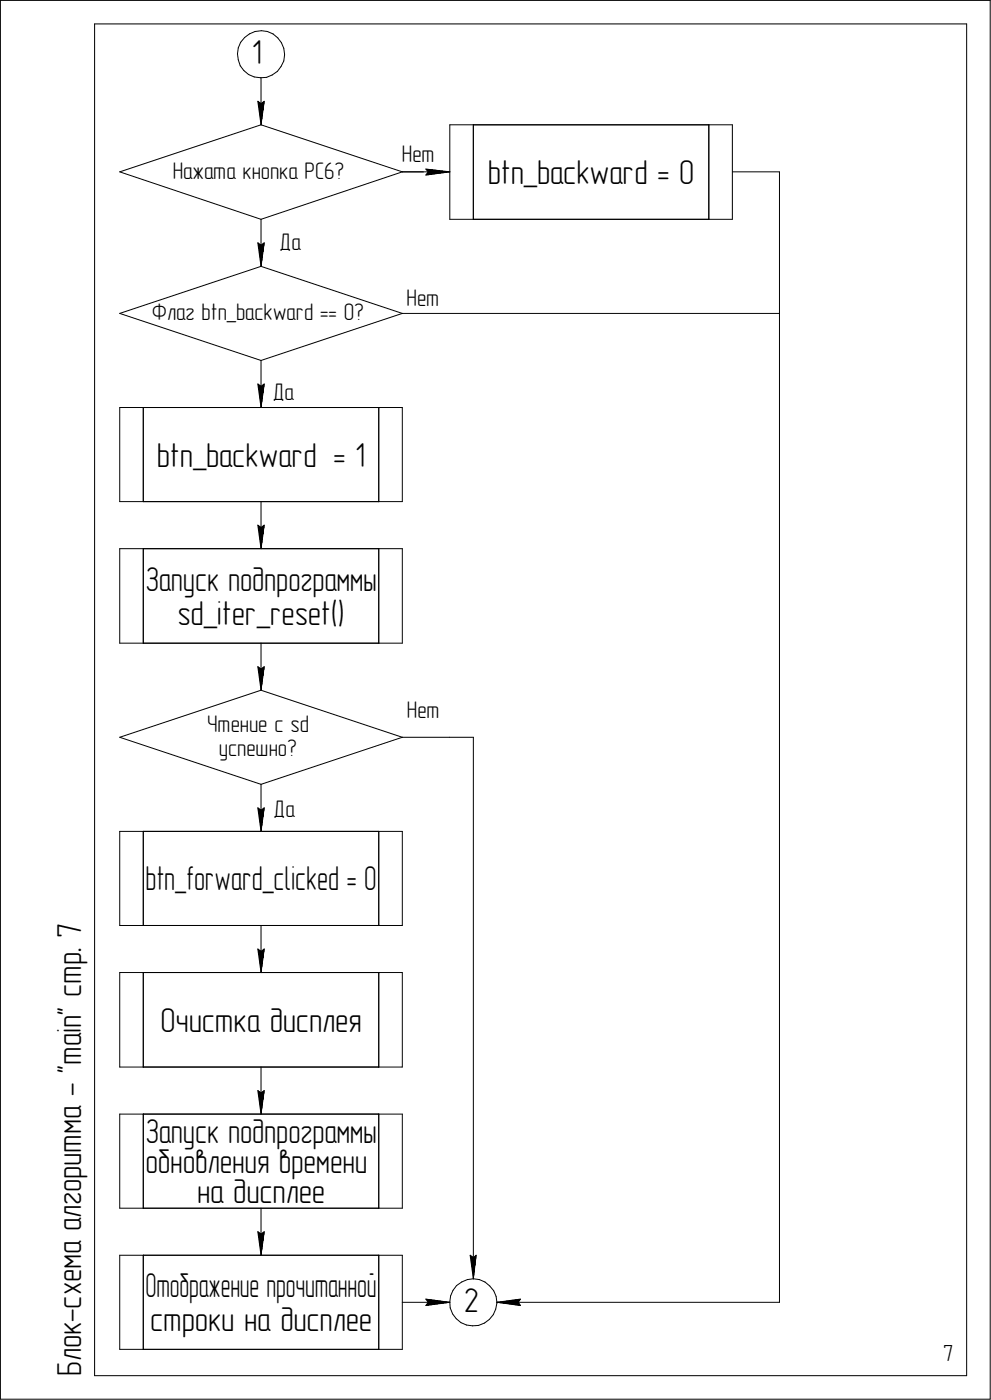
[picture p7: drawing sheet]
<svg xmlns="http://www.w3.org/2000/svg" width="210mm" height="297mm" viewBox="0 0 210 297" stroke-linecap="round" stroke-linejoin="round" font-family="sans-serif">
<defs><g id="words">
<g font-size="7.3">
<text x="53.4" y="13.6">1</text>
<text x="103.5" y="39.1">btn_backward = 0</text>
<text x="33.3" y="99.1">btn_backward = 1</text>
<text x="30.9" y="125.5">Запуск подпрограммы</text>
<text x="37.7" y="132.6">sd_iter_reset()</text>
<text x="30.9" y="189.1">btn_forward_clicked = 0</text>
<text x="17.2" y="202.2" transform="rotate(-90 17.2 202.2)">. 7</text>
<text x="17.2" y="211.7" transform="rotate(-90 17.2 211.7)">стр</text>
<text x="34.1" y="219.1">Очистка дисплея</text>
<text x="17.2" y="232.7" transform="rotate(-90 17.2 232.7)">- &quot;main&quot;</text>
<text x="30.9" y="242.6">Запуск подпрограммы</text>
<text x="30.9" y="249.1">обновления времени</text>
<text x="41.8" y="255.5">на дисплее</text>
<text x="17.2" y="261.4" transform="rotate(-90 17.2 261.4)">алгоритма</text>
<text x="30.9" y="275.5">Отображение прочитанной</text>
<text x="17.2" y="280.6" transform="rotate(-90 17.2 280.6)">-</text>
<text x="17.2" y="277.8" transform="rotate(-90 17.2 277.8)">схема</text>
<text x="98.4" y="278.6">2</text>
<text x="31.8" y="282.6">строки на дисплее</text>
<text x="17.2" y="292.1" transform="rotate(-90 17.2 292.1)">Блок</text>
</g>
<g font-size="5.1">
<text x="85.3" y="34.4">Нет</text>
<text x="36.6" y="38">Нажата кнопка PC6?</text>
<text x="59.3" y="53">Да</text>
<text x="86.3" y="65">Нет</text>
<text x="32.2" y="68">Флаг btn_backward == 0?</text>
<text x="57.8" y="85">Да</text>
<text x="44" y="155.5">Чтение с sd</text>
<text x="86.3" y="152.6">Нет</text>
<text x="46.5" y="160.5">успешно?</text>
<text x="58" y="173.4">Да</text>
</g>
<text font-size="4.9" x="200.1" y="288.9">7</text>
</g></defs>
<g fill="none" stroke="#000" stroke-width=".21">
<path d="M.1 .1v297zM.1 .1h210zM20.1 5.1v287zM20.1 5.1h185zM50.4 11.4l.1 1.3zM50.5 10.2l-.1 1.2zM50.5 12.7l.5 1.3zM51 14l.7 1zM51.1 9l-.6 1.2zM51.7 15l1 .8zM51.9 8l-.8 1zM51.9 8l1-.8z"/>
<path d="M52.7 15.8l1.2 .5zM52.9 7.2l1.2-.5zM53.9 16.3l1.4 .2zM54.1 6.7l1.4-.2zM55.3 16.5l1.3-.1zM55.4 16.5v10zM55.5 6.5l1.2 .2zM56.6 16.4l1.1-.5zM56.7 6.7l1.2 .5zM57.7 15.9l1.1-.7zM57.9 7.2l1 .8zM58.9 8l.8 1.1z"/>
<path d="M59.6 14.1l-.8 1.1zM59.7 9.1l.5 1.1zM60.2 10.2l.2 1.3zM60.2 13l-.6 1.1zM60.4 11.5v.2zM60.4 11.7l-.2 1.3zM205.1 5.1v287zM210.1 .1v297zM25.4 36.5l30-10zM25.4 36.5l30 10.1zM54.7 21.5l.7 .5zM54.7 21.5l.7 5z"/>
<path d="M55.4 26.5l29.9 10zM55.4 22l.6-.5zM56 21.5l-.6 5zM85.3 36.5h10.1zM90.3 35.9l5.1 .6zM90.3 35.9l.5 .6zM90.3 37.2l5.1-.7zM90.8 36.5l-.5 .7zM95.4 26.5v20.1zM95.4 26.5h5zM100.4 26.5h50zM100.4 26.5v20.1z"/>
<path d="M150.4 26.5v20.1zM150.4 26.5h5zM155.4 26.5v20.1zM155.4 36.5h10zM165.4 36.5v240zM54.7 51.6l.7 .5zM54.7 51.6l.7 5zM55.4 56.6l29.9 9.9zM55.4 46.6l29.9-10.1zM55.4 52.1l.6-.5zM55.4 46.6v10zM56 51.6l-.6 5z"/>
<path d="M95.4 46.6h5zM100.4 46.6h50zM150.4 46.6h5zM25.4 66.5l30-9.9zM25.4 66.5l30 10zM55.4 76.5l29.9-10zM55.4 76.5v10zM85.3 66.5h80.1zM25.4 86.5v20zM25.4 86.5h5zM30.4 86.5h49.9zM30.4 86.5v20z"/>
<path d="M54.7 81.5l.7 .5zM54.7 81.5l.7 5zM55.4 82l.6-.5zM56 81.5l-.6 5zM80.3 86.5v20zM80.3 86.5h5zM85.3 86.5v20zM25.4 116.5v20.1zM25.4 106.5h5zM25.4 116.5h5zM30.4 116.5h49.9zM30.4 106.5h49.9z"/>
<path d="M30.4 116.5v20.1zM54.7 111.5l.7 .5zM54.7 111.5l.7 5zM55.4 112l.6-.5zM55.4 106.5v10zM56 111.5l-.6 5zM80.3 116.5v20.1zM80.3 116.5h5zM80.3 106.5h5zM85.3 116.5v20.1zM25.4 136.6h5zM30.4 136.6h49.9z"/>
<path d="M55.4 136.6v10zM80.3 136.6h5zM25.4 156.5l30-9.9zM25.4 156.5l30 10zM54.7 141.6l.7 .5zM54.7 141.6l.7 5zM55.4 146.6l29.9 9.9zM55.4 142.1l.6-.5zM56 141.6l-.6 5zM85.3 156.5h10.1zM95.4 156.5h5zM100.4 156.5v115z"/>
<path d="M25.4 176.5v20zM25.4 176.5h5zM30.4 176.5h49.9zM30.4 176.5v20zM54.7 171.5l.7 .5zM54.7 171.5l.7 5zM55.4 166.5l29.9-10zM55.4 172l.6-.5zM55.4 166.5v10zM56 171.5l-.6 5zM80.3 176.5v20zM80.3 176.5h5z"/>
<path d="M85.3 176.5v20zM25.4 196.5h5zM30.4 196.5h49.9zM55.4 196.5v10zM80.3 196.5h5zM25.4 206.5v20.1zM25.4 206.5h5zM30.4 206.5h49.9zM30.4 206.5v20.1zM54.7 201.5l.7 .5zM54.7 201.5l.7 5zM55.4 202l.6-.5z"/>
<path d="M56 201.5l-.6 5zM80.3 206.5v20.1zM80.3 206.5h5zM85.3 206.5v20.1zM25.4 236.6v19.9zM25.4 226.6h5zM25.4 236.6h5zM30.4 236.6h49.9zM30.4 226.6h49.9zM30.4 236.6v19.9zM54.7 231.6l.7 .5zM54.7 231.6l.7 5z"/>
<path d="M55.4 232.1l.6-.5zM55.4 226.6v10zM56 231.6l-.6 5zM80.3 236.6v19.9zM80.3 236.6h5zM80.3 226.6h5zM85.3 236.6v19.9zM25.4 256.5h5zM30.4 256.5h49.9zM55.4 256.5v10zM80.3 256.5h5zM25.4 266.5v20z"/>
<path d="M25.4 266.5h5zM30.4 266.5h49.9zM30.4 266.5v20zM54.7 261.5l.7 .5zM54.7 261.5l.7 5zM55.4 262l.6-.5zM56 261.5l-.6 5zM80.3 266.5v20zM80.3 266.5h5zM85.3 266.5v20zM85.3 276.5h10.1zM90.3 275.8l5.1 .7z"/>
<path d="M90.3 275.8l.5 .7zM90.3 277.2l5.1-.7zM90.8 276.5l-.5 .7zM95.4 276.4l.1 1.3zM95.5 277.7l.5 1.3zM95.6 275.2l-.2 1.2zM96 279l.8 1zM96.1 274l-.5 1.2zM96.8 280l1 .8zM96.9 273l1.1-.8zM96.9 273l-.8 1zM98 272.2l1.1-.5z"/>
<path d="M99.1 271.7l1.3-.2zM99.7 266.5l.7 .5zM99.7 266.5l.7 5zM100.4 271.5l1.3 .2zM100.4 267l.6-.5zM101 266.5l-.6 5zM101.7 271.7l1.2 .5zM102.9 272.2l1 .8zM103.9 273.1l.8 1zM104.6 279.1l-.8 1.1zM104.7 274.1l.5 1.2zM105.2 278l-.6 1.1z"/>
<path d="M105.2 275.3l.2 1.2zM105.4 276.7l-.2 1.3zM105.4 276.5v.2zM105.4 276.5l5-.7zM105.4 276.5l5 .7zM105.4 276.5h60zM109.9 276.5l.5 .7zM110.4 275.8l-.5 .7zM.1 297.1h210zM20.1 292.1h185zM25.4 286.5h5zM30.4 286.5h49.9z"/>
<path d="M80.3 286.5h5zM97.8 280.8l1.2 .5zM99 281.3l1.2 .2zM100.2 281.5l1.3-.1zM101.5 281.4l1.3-.5zM102.8 280.9l1-.7z"/>
</g>
<g fill="#fff" stroke="#fff" stroke-width=".21">
<path d="M59.4 49h4.4zM59.4 49.1h4.4zM59.4 49.2h4.4zM59.4 49.3h4.4zM59.4 49.4h4.4zM59.4 49.4h4.4zM59.4 49.5h4.4zM59.4 49.6h4.4zM59.4 49.7h4.4zM59.4 49.8h4.4zM59.4 49.9h4.4zM59.4 50h4.4zM59.4 50h4.4zM59.4 50.1h4.4zM59.4 50.2h4.4zM59.4 50.3h4.4zM59.4 50.4h4.4zM59.4 50.5h4.4zM59.4 50.5h4.4zM59.4 50.6h4.4zM59.4 50.7h4.4zM59.4 50.8h4.4zM59.4 50.9h4.4zM59.4 51h4.4zM59.4 51.1h4.4zM59.4 51.1h4.4zM59.4 51.2h4.4zM59.4 51.3h4.4zM59.4 51.4h4.4zM59.4 51.5h4.4zM59.4 51.6h4.4zM59.4 51.6h4.4zM59.4 51.7h4.4zM59.4 51.8h4.4zM59.4 51.9h4.4zM59.4 52h4.4zM59.4 52.1h4.4zM59.4 52.2h4.4zM59.4 52.2h4.4zM59.4 52.3h4.4zM59.4 52.4h4.4zM59.4 52.5h4.4zM59.4 52.6h4.4zM59.4 52.7h4.4zM59.4 52.7h4.4zM59.4 52.8h4.4zM59.4 52.9h4.4zM59.4 53h4.4zM59.4 53.1h4.4zM59.4 53.2h4.4zM59.4 53.3h4.4zM59.4 53.3h4.4zM59.4 53.4h4.4zM59.4 53.5h4.4zM59.4 53.6h4.4zM59.4 53.7h4.4zM59.4 53.8h4.4zM59.4 53.8h4.4zM59.4 53.9h4.4z"/>
<path d="M54.2 51.1h2.4zM54.3 51.1h2.3zM54.3 51.2h2.3zM54.3 51.3h2.3zM54.3 51.4h2.3zM54.3 51.5h2.3zM54.3 51.6h2.3zM54.3 51.6h2.3zM54.3 51.7h2.3zM54.4 51.8h2.2zM54.4 51.9h2.2zM54.4 52h2.2zM54.4 52.1h2.2zM54.4 52.2h2.2zM54.4 52.2h2.2zM54.4 52.3h2.1zM54.4 52.4h2.1zM54.4 52.5h2.1zM54.4 52.6h2.1zM54.4 52.7h2.1zM54.4 52.7h2.1zM54.4 52.8h2.1zM54.4 52.9h2zM54.4 53h2zM54.4 53.1h2zM54.4 53.2h2zM54.4 53.3h2zM54.5 53.3h1.9zM54.5 53.4h1.9zM54.5 53.5h1.9zM54.5 53.6h1.8zM54.5 53.7h1.8zM54.5 53.8h1.8zM54.5 53.8h1.8zM54.5 53.9h1.8zM54.5 54h1.8zM54.6 54.1h1.7zM54.6 54.2h1.6zM54.6 54.3h1.6zM54.6 54.4h1.6zM54.6 54.4h1.6zM54.6 54.5h1.6zM54.6 54.6h1.6zM54.6 54.7h1.6zM54.6 54.8h1.5zM54.7 54.9h1.4zM54.7 54.9h1.4zM54.8 55h1.2zM54.8 55.1h1.2zM54.9 55.2h1.1zM54.9 55.3h1.1zM54.9 55.4h1zM54.9 55.5h1zM54.9 55.5h1zM55 55.6h.8zM55 55.7h.8zM55.1 55.8h.6zM55.1 55.9h.6zM55.1 56h.5zM55.2 56h.4zM55.2 56.1h.4zM55.3 56.2h.2zM55.3 56.3h.2z"/>
<path d="M54.2 21h2.4zM54.3 21.1h2.3zM54.3 21.2h2.3zM54.3 21.3h2.3zM54.3 21.3h2.3zM54.3 21.4h2.3zM54.3 21.5h2.3zM54.3 21.6h2.3zM54.3 21.7h2.3zM54.4 21.8h2.2zM54.4 21.8h2.2zM54.4 21.9h2.2zM54.4 22h2.2zM54.4 22.1h2.2zM54.4 22.2h2.2zM54.4 22.3h2.1zM54.4 22.4h2.1zM54.4 22.4h2.1zM54.4 22.5h2.1zM54.4 22.6h2.1zM54.4 22.7h2.1zM54.4 22.8h2.1zM54.4 22.9h2zM54.4 22.9h2zM54.4 23h2zM54.4 23.1h2zM54.4 23.2h2zM54.5 23.3h1.9zM54.5 23.4h1.9zM54.5 23.5h1.9zM54.5 23.5h1.8zM54.5 23.6h1.8zM54.5 23.7h1.8zM54.5 23.8h1.8zM54.5 23.9h1.8zM54.5 24h1.8zM54.6 24h1.7zM54.6 24.1h1.6zM54.6 24.2h1.6zM54.6 24.3h1.6zM54.6 24.4h1.6zM54.6 24.5h1.6zM54.6 24.6h1.6zM54.6 24.6h1.6zM54.6 24.7h1.5zM54.7 24.8h1.4zM54.7 24.9h1.4zM54.8 25h1.2zM54.8 25.1h1.2zM54.9 25.1h1.1zM54.9 25.2h1.1zM54.9 25.3h1zM54.9 25.4h1zM54.9 25.5h1zM55 25.6h.8zM55 25.7h.8zM55.1 25.7h.6zM55.1 25.8h.6zM55.1 25.9h.5zM55.2 26h.4zM55.2 26.1h.4zM55.3 26.2h.2zM55.3 26.2h.2z"/>
<path d="M57.8 81.1h4.5zM57.8 81.2h4.5zM57.8 81.3h4.5zM57.8 81.4h4.5zM57.8 81.4h4.5zM57.8 81.5h4.5zM57.8 81.6h4.5zM57.8 81.7h4.5zM57.8 81.8h4.5zM57.8 81.9h4.5zM57.8 82h4.5zM57.8 82h4.5zM57.8 82.1h4.5zM57.8 82.2h4.5zM57.8 82.3h4.5zM57.8 82.4h4.5zM57.8 82.5h4.5zM57.8 82.5h4.5zM57.8 82.6h4.5zM57.8 82.7h4.5zM57.8 82.8h4.5zM57.8 82.9h4.5zM57.8 83h4.5zM57.8 83.1h4.5zM57.8 83.1h4.5zM57.8 83.2h4.5zM57.8 83.3h4.5zM57.8 83.4h4.5zM57.8 83.5h4.5zM57.8 83.6h4.5zM57.8 83.7h4.5zM57.8 83.7h4.5zM57.8 83.8h4.5zM57.8 83.9h4.5zM57.8 84h4.5zM57.8 84.1h4.5zM57.8 84.2h4.5zM57.8 84.2h4.5zM57.8 84.3h4.5zM57.8 84.4h4.5zM57.8 84.5h4.5zM57.8 84.6h4.5zM57.8 84.7h4.5zM57.8 84.8h4.5zM57.8 84.8h4.5zM57.8 84.9h4.5zM57.8 85h4.5zM57.8 85.1h4.5zM57.8 85.2h4.5zM57.8 85.3h4.5zM57.8 85.3h4.5zM57.8 85.4h4.5zM57.8 85.5h4.5zM57.8 85.6h4.5zM57.8 85.7h4.5zM57.8 85.8h4.5zM57.8 85.9h4.5zM57.8 85.9h4.5zM57.8 86h4.5z"/>
<path d="M54.2 81h2.4zM54.3 81.1h2.3zM54.3 81.2h2.3zM54.3 81.3h2.3zM54.3 81.4h2.3zM54.3 81.4h2.3zM54.3 81.5h2.3zM54.3 81.6h2.3zM54.3 81.7h2.3zM54.4 81.8h2.2zM54.4 81.9h2.2zM54.4 82h2.2zM54.4 82h2.2zM54.4 82.1h2.2zM54.4 82.2h2.2zM54.4 82.3h2.1zM54.4 82.4h2.1zM54.4 82.5h2.1zM54.4 82.5h2.1zM54.4 82.6h2.1zM54.4 82.7h2.1zM54.4 82.8h2.1zM54.4 82.9h2zM54.4 83h2zM54.4 83.1h2zM54.4 83.1h2zM54.4 83.2h2zM54.5 83.3h1.9zM54.5 83.4h1.9zM54.5 83.5h1.9zM54.5 83.6h1.8zM54.5 83.7h1.8zM54.5 83.7h1.8zM54.5 83.8h1.8zM54.5 83.9h1.8zM54.5 84h1.8zM54.6 84.1h1.7zM54.6 84.2h1.6zM54.6 84.2h1.6zM54.6 84.3h1.6zM54.6 84.4h1.6zM54.6 84.5h1.6zM54.6 84.6h1.6zM54.6 84.7h1.6zM54.6 84.8h1.5zM54.7 84.8h1.4zM54.7 84.9h1.4zM54.8 85h1.2zM54.8 85.1h1.2zM54.9 85.2h1.1zM54.9 85.3h1.1zM54.9 85.3h1zM54.9 85.4h1zM54.9 85.5h1zM55 85.6h.8zM55 85.7h.8zM55.1 85.8h.6zM55.1 85.9h.6zM55.1 85.9h.5zM55.2 86h.4zM55.2 86.1h.4zM55.3 86.2h.2zM55.3 86.3h.2z"/>
<path d="M54.2 111h2.4zM54.3 111.1h2.3zM54.3 111.2h2.3zM54.3 111.3h2.3zM54.3 111.3h2.3zM54.3 111.4h2.3zM54.3 111.5h2.3zM54.3 111.6h2.3zM54.3 111.7h2.3zM54.4 111.8h2.2zM54.4 111.8h2.2zM54.4 111.9h2.2zM54.4 112h2.2zM54.4 112.1h2.2zM54.4 112.2h2.2zM54.4 112.3h2.1zM54.4 112.4h2.1zM54.4 112.4h2.1zM54.4 112.5h2.1zM54.4 112.6h2.1zM54.4 112.7h2.1zM54.4 112.8h2.1zM54.4 112.9h2zM54.4 112.9h2zM54.4 113h2zM54.4 113.1h2zM54.4 113.2h2zM54.5 113.3h1.9zM54.5 113.4h1.9zM54.5 113.5h1.9zM54.5 113.5h1.8zM54.5 113.6h1.8zM54.5 113.7h1.8zM54.5 113.8h1.8zM54.5 113.9h1.8zM54.5 114h1.8zM54.6 114h1.7zM54.6 114.1h1.6zM54.6 114.2h1.6zM54.6 114.3h1.6zM54.6 114.4h1.6zM54.6 114.5h1.6zM54.6 114.6h1.6zM54.6 114.6h1.6zM54.6 114.7h1.5zM54.7 114.8h1.4zM54.7 114.9h1.4zM54.8 115h1.2zM54.8 115.1h1.2zM54.9 115.1h1.1zM54.9 115.2h1.1zM54.9 115.3h1zM54.9 115.4h1zM54.9 115.5h1zM55 115.6h.8zM55 115.7h.8zM55.1 115.7h.6zM55.1 115.8h.6zM55.1 115.9h.5zM55.2 116h.4zM55.2 116.1h.4zM55.3 116.2h.2zM55.3 116.2h.2z"/>
<path d="M54.2 141.1h2.4zM54.3 141.1h2.3zM54.3 141.2h2.3zM54.3 141.3h2.3zM54.3 141.4h2.3zM54.3 141.5h2.3zM54.3 141.6h2.3zM54.3 141.6h2.3zM54.3 141.7h2.3zM54.4 141.8h2.2zM54.4 141.9h2.2zM54.4 142h2.2zM54.4 142.1h2.2zM54.4 142.2h2.2zM54.4 142.2h2.2zM54.4 142.3h2.1zM54.4 142.4h2.1zM54.4 142.5h2.1zM54.4 142.6h2.1zM54.4 142.7h2.1zM54.4 142.7h2.1zM54.4 142.8h2.1zM54.4 142.9h2zM54.4 143h2zM54.4 143.1h2zM54.4 143.2h2zM54.4 143.3h2zM54.5 143.3h1.9zM54.5 143.4h1.9zM54.5 143.5h1.9zM54.5 143.6h1.8zM54.5 143.7h1.8zM54.5 143.8h1.8zM54.5 143.8h1.8zM54.5 143.9h1.8zM54.5 144h1.8zM54.6 144.1h1.7zM54.6 144.2h1.6zM54.6 144.3h1.6zM54.6 144.4h1.6zM54.6 144.4h1.6zM54.6 144.5h1.6zM54.6 144.6h1.6zM54.6 144.7h1.6zM54.6 144.8h1.5zM54.7 144.9h1.4zM54.7 144.9h1.4zM54.8 145h1.2zM54.8 145.1h1.2zM54.9 145.2h1.1zM54.9 145.3h1.1zM54.9 145.4h1zM54.9 145.5h1zM54.9 145.5h1zM55 145.6h.8zM55 145.7h.8zM55.1 145.8h.6zM55.1 145.9h.6zM55.1 146h.5zM55.2 146h.4zM55.2 146.1h.4zM55.3 146.2h.2zM55.3 146.3h.2z"/>
<path d="M58 169.5h4.5zM58 169.6h4.5zM58 169.7h4.5zM58 169.8h4.5zM58 169.8h4.5zM58 169.9h4.5zM58 170h4.5zM58 170.1h4.5zM58 170.2h4.5zM58 170.3h4.5zM58 170.3h4.5zM58 170.4h4.5zM58 170.5h4.5zM58 170.6h4.5zM58 170.7h4.5zM58 170.8h4.5zM58 170.9h4.5zM58 170.9h4.5zM58 171h4.5zM58 171.1h4.5zM58 171.2h4.5zM58 171.3h4.5zM58 171.4h4.5zM58 171.5h4.5zM58 171.5h4.5zM58 171.6h4.5zM58 171.7h4.5zM58 171.8h4.5zM58 171.9h4.5zM58 172h4.5zM58 172h4.5zM58 172.1h4.5zM58 172.2h4.5zM58 172.3h4.5zM58 172.4h4.5zM58 172.5h4.5zM58 172.6h4.5zM58 172.6h4.5zM58 172.7h4.5zM58 172.8h4.5zM58 172.9h4.5zM58 173h4.5zM58 173.1h4.5zM58 173.1h4.5zM58 173.2h4.5zM58 173.3h4.5zM58 173.4h4.5zM58 173.5h4.5zM58 173.6h4.5zM58 173.7h4.5zM58 173.7h4.5zM58 173.8h4.5zM58 173.9h4.5zM58 174h4.5zM58 174.1h4.5zM58 174.2h4.5zM58 174.2h4.5zM58 174.3h4.5zM58 174.4h4.5z"/>
<path d="M86.4 148.7h6.9zM86.4 148.8h6.9zM86.4 148.8h6.9zM86.4 148.9h6.9zM86.4 149h6.9zM86.4 149.1h6.9zM86.4 149.2h6.9zM86.4 149.3h6.9zM86.4 149.4h6.9zM86.4 149.4h6.9zM86.4 149.5h6.9zM86.4 149.6h6.9zM86.4 149.7h6.9zM86.4 149.8h6.9zM86.4 149.9h6.9zM86.4 149.9h6.9zM86.4 150h6.9zM86.4 150.1h6.9zM86.4 150.2h6.9zM86.4 150.3h6.9zM86.4 150.4h6.9zM86.4 150.5h6.9zM86.4 150.5h6.9zM86.4 150.6h6.9zM86.4 150.7h6.9zM86.4 150.8h6.9zM86.4 150.9h6.9zM86.4 151h6.9zM86.4 151h6.9zM86.4 151.1h6.9zM86.4 151.2h6.9zM86.4 151.3h6.9zM86.4 151.4h6.9zM86.4 151.5h6.9zM86.4 151.6h6.9zM86.4 151.6h6.9zM86.4 151.7h6.9zM86.4 151.8h6.9zM86.4 151.9h6.9zM86.4 152h6.9zM86.4 152.1h6.9zM86.4 152.1h6.9zM86.4 152.2h6.9zM86.4 152.3h6.9zM86.4 152.4h6.9zM86.4 152.5h6.9zM86.4 152.6h6.9zM86.4 152.7h6.9zM86.4 152.7h6.9zM86.4 152.8h6.9zM86.4 152.9h6.9zM86.4 153h6.9zM86.4 153.1h6.9zM86.4 153.2h6.9zM86.4 153.2h6.9zM86.4 153.3h6.9zM86.4 153.4h6.9zM86.4 153.5h6.9zM86.4 153.6h6.9z"/>
<path d="M54.2 171h2.4zM54.3 171.1h2.3zM54.3 171.2h2.3zM54.3 171.3h2.3zM54.3 171.4h2.3zM54.3 171.5h2.3zM54.3 171.5h2.3zM54.3 171.6h2.3zM54.3 171.7h2.3zM54.4 171.8h2.2zM54.4 171.9h2.2zM54.4 172h2.2zM54.4 172h2.2zM54.4 172.1h2.2zM54.4 172.2h2.2zM54.4 172.3h2.1zM54.4 172.4h2.1zM54.4 172.5h2.1zM54.4 172.6h2.1zM54.4 172.6h2.1zM54.4 172.7h2.1zM54.4 172.8h2.1zM54.4 172.9h2zM54.4 173h2zM54.4 173.1h2zM54.4 173.1h2zM54.4 173.2h2zM54.5 173.3h1.9zM54.5 173.4h1.9zM54.5 173.5h1.9zM54.5 173.6h1.8zM54.5 173.7h1.8zM54.5 173.7h1.8zM54.5 173.8h1.8zM54.5 173.9h1.8zM54.5 174h1.8zM54.6 174.1h1.7zM54.6 174.2h1.6zM54.6 174.2h1.6zM54.6 174.3h1.6zM54.6 174.4h1.6zM54.6 174.5h1.6zM54.6 174.6h1.6zM54.6 174.7h1.6zM54.6 174.8h1.5zM54.7 174.8h1.4zM54.7 174.9h1.4zM54.8 175h1.2zM54.8 175.1h1.2zM54.9 175.2h1.1zM54.9 175.3h1.1zM54.9 175.3h1zM54.9 175.4h1zM54.9 175.5h1zM55 175.6h.8zM55 175.7h.8zM55.1 175.8h.6zM55.1 175.9h.6zM55.1 175.9h.5zM55.2 176h.4zM55.2 176.1h.4zM55.3 176.2h.2zM55.3 176.3h.2z"/>
<path d="M54.2 201h2.4zM54.3 201.1h2.3zM54.3 201.2h2.3zM54.3 201.3h2.3zM54.3 201.3h2.3zM54.3 201.4h2.3zM54.3 201.5h2.3zM54.3 201.6h2.3zM54.3 201.7h2.3zM54.4 201.8h2.2zM54.4 201.8h2.2zM54.4 201.9h2.2zM54.4 202h2.2zM54.4 202.1h2.2zM54.4 202.2h2.2zM54.4 202.3h2.1zM54.4 202.4h2.1zM54.4 202.4h2.1zM54.4 202.5h2.1zM54.4 202.6h2.1zM54.4 202.7h2.1zM54.4 202.8h2.1zM54.4 202.9h2zM54.4 202.9h2zM54.4 203h2zM54.4 203.1h2zM54.4 203.2h2zM54.5 203.3h1.9zM54.5 203.4h1.9zM54.5 203.5h1.9zM54.5 203.5h1.8zM54.5 203.6h1.8zM54.5 203.7h1.8zM54.5 203.8h1.8zM54.5 203.9h1.8zM54.5 204h1.8zM54.6 204h1.7zM54.6 204.1h1.6zM54.6 204.2h1.6zM54.6 204.3h1.6zM54.6 204.4h1.6zM54.6 204.5h1.6zM54.6 204.6h1.6zM54.6 204.6h1.6zM54.6 204.7h1.5zM54.7 204.8h1.4zM54.7 204.9h1.4zM54.8 205h1.2zM54.8 205.1h1.2zM54.9 205.1h1.1zM54.9 205.2h1.1zM54.9 205.3h1zM54.9 205.4h1zM54.9 205.5h1zM55 205.6h.8zM55 205.7h.8zM55.1 205.7h.6zM55.1 205.8h.6zM55.1 205.9h.5zM55.2 206h.4zM55.2 206.1h.4zM55.3 206.2h.2zM55.3 206.2h.2z"/>
<path d="M54.2 231.1h2.4zM54.3 231.1h2.3zM54.3 231.2h2.3zM54.3 231.3h2.3zM54.3 231.4h2.3zM54.3 231.5h2.3zM54.3 231.6h2.3zM54.3 231.6h2.3zM54.3 231.7h2.3zM54.4 231.8h2.2zM54.4 231.9h2.2zM54.4 232h2.2zM54.4 232.1h2.2zM54.4 232.2h2.2zM54.4 232.2h2.2zM54.4 232.3h2.1zM54.4 232.4h2.1zM54.4 232.5h2.1zM54.4 232.6h2.1zM54.4 232.7h2.1zM54.4 232.7h2.1zM54.4 232.8h2.1zM54.4 232.9h2zM54.4 233h2zM54.4 233.1h2zM54.4 233.2h2zM54.4 233.3h2zM54.5 233.3h1.9zM54.5 233.4h1.9zM54.5 233.5h1.9zM54.5 233.6h1.8zM54.5 233.7h1.8zM54.5 233.8h1.8zM54.5 233.8h1.8zM54.5 233.9h1.8zM54.5 234h1.8zM54.6 234.1h1.7zM54.6 234.2h1.6zM54.6 234.3h1.6zM54.6 234.4h1.6zM54.6 234.4h1.6zM54.6 234.5h1.6zM54.6 234.6h1.6zM54.6 234.7h1.6zM54.6 234.8h1.5zM54.7 234.9h1.4zM54.7 235h1.4zM54.8 235h1.2zM54.8 235.1h1.2zM54.9 235.2h1.1zM54.9 235.3h1.1zM54.9 235.4h1zM54.9 235.5h1zM54.9 235.5h1zM55 235.6h.8zM55 235.7h.8zM55.1 235.8h.6zM55.1 235.9h.6zM55.1 236h.5zM55.2 236.1h.4zM55.2 236.1h.4zM55.3 236.2h.2zM55.3 236.3h.2z"/>
<path d="M54.2 261h2.4zM54.3 261.1h2.3zM54.3 261.2h2.3zM54.3 261.3h2.3zM54.3 261.4h2.3zM54.3 261.5h2.3zM54.3 261.5h2.3zM54.3 261.6h2.3zM54.3 261.7h2.3zM54.4 261.8h2.2zM54.4 261.9h2.2zM54.4 262h2.2zM54.4 262h2.2zM54.4 262.1h2.2zM54.4 262.2h2.2zM54.4 262.3h2.1zM54.4 262.4h2.1zM54.4 262.5h2.1zM54.4 262.6h2.1zM54.4 262.6h2.1zM54.4 262.7h2.1zM54.4 262.8h2.1zM54.4 262.9h2zM54.4 263h2zM54.4 263.1h2zM54.4 263.1h2zM54.4 263.2h2zM54.5 263.3h1.9zM54.5 263.4h1.9zM54.5 263.5h1.9zM54.5 263.6h1.8zM54.5 263.7h1.8zM54.5 263.7h1.8zM54.5 263.8h1.8zM54.5 263.9h1.8zM54.5 264h1.8zM54.6 264.1h1.7zM54.6 264.2h1.6zM54.6 264.2h1.6zM54.6 264.3h1.6zM54.6 264.4h1.6zM54.6 264.5h1.6zM54.6 264.6h1.6zM54.6 264.7h1.6zM54.6 264.8h1.5zM54.7 264.8h1.4zM54.7 264.9h1.4zM54.8 265h1.2zM54.8 265.1h1.2zM54.9 265.2h1.1zM54.9 265.3h1.1zM54.9 265.3h1zM54.9 265.4h1zM54.9 265.5h1zM55 265.6h.8zM55 265.7h.8zM55.1 265.8h.6zM55.1 265.9h.6zM55.1 265.9h.5zM55.2 266h.4zM55.2 266.1h.4zM55.3 266.2h.2zM55.3 266.3h.2z"/>
<path d="M89.9 275.4h.8zM89.9 275.5h1.5zM89.9 275.6h2.2zM89.9 275.7h3zM89.9 275.8h3.7zM89.9 275.8h3.9zM89.9 275.9h4.1zM89.9 276h4.3zM89.9 276.1h4.5zM89.9 276.2h4.8zM89.9 276.3h4.9zM89.9 276.4h5.2zM89.9 276.4h5.4zM89.9 276.5h5.5zM89.9 276.6h5.4zM89.9 276.7h5.2zM89.9 276.8h4.9zM89.9 276.9h4.8zM89.9 276.9h4.5zM89.9 277h4.3zM89.9 277.1h4.1zM89.9 277.2h3.9zM89.9 277.3h3.7zM89.9 277.4h3.1zM89.9 277.5h2.5zM89.9 277.5h1.9zM89.9 277.6h1.3zM89.9 277.7h.7z"/>
<path d="M99.1 266h2.5zM99.2 266.1h2.4zM99.2 266.2h2.4zM99.2 266.3h2.4zM99.2 266.4h2.4zM99.2 266.4h2.4zM99.2 266.5h2.4zM99.2 266.6h2.4zM99.3 266.7h2.2zM99.3 266.8h2.2zM99.3 266.9h2.2zM99.3 267h2.2zM99.3 267h2.2zM99.3 267.1h2.2zM99.3 267.2h2.2zM99.4 267.3h2zM99.4 267.4h2zM99.4 267.5h2zM99.4 267.5h2zM99.4 267.6h2zM99.4 267.7h2zM99.4 267.8h2zM99.4 267.9h1.9zM99.5 268h1.8zM99.5 268.1h1.8zM99.5 268.1h1.8zM99.5 268.2h1.8zM99.5 268.3h1.8zM99.5 268.4h1.8zM99.5 268.5h1.8zM99.6 268.6h1.7zM99.6 268.6h1.7zM99.6 268.7h1.7zM99.6 268.8h1.7zM99.6 268.9h1.7zM99.6 269h1.7zM99.6 269.1h1.7zM99.7 269.2h1.5zM99.7 269.2h1.5zM99.7 269.3h1.5zM99.7 269.4h1.5zM99.7 269.5h1.5zM99.7 269.6h1.5zM99.7 269.7h1.5zM99.7 269.7h1.4zM99.7 269.8h1.4zM99.7 269.9h1.4zM99.8 270h1.2zM99.8 270.1h1.2zM99.9 270.2h1.1zM99.9 270.3h1zM99.9 270.3h1zM100 270.4h.8zM100 270.5h.8zM100.1 270.6h.7zM100.1 270.7h.7zM100.2 270.8h.6zM100.2 270.8h.6zM100.2 270.9h.5zM100.2 271h.5zM100.2 271.1h.4zM100.3 271.2h.3zM100.3 271.3h.3z"/>
<path d="M89.9 35.4h.7zM89.9 35.5h1.3zM89.9 35.6h1.9zM89.9 35.6h2.5zM89.9 35.7h3.1zM89.9 35.8h3.7zM89.9 35.9h3.9zM89.9 36h4.2zM89.9 36.1h4.4zM89.9 36.2h4.6zM89.9 36.2h4.8zM89.9 36.3h5.1zM89.9 36.4h5.4zM89.9 36.5h5.5zM89.9 36.6h5.4zM89.9 36.7h5.2zM89.9 36.7h4.9zM89.9 36.8h4.8zM89.9 36.9h4.5zM89.9 37h4.3zM89.9 37.1h4.1zM89.9 37.2h3.9zM89.9 37.3h3.7zM89.9 37.3h3.1zM89.9 37.4h2.5zM89.9 37.5h1.9zM89.9 37.6h1.3zM89.9 37.7h.7z"/>
<path d="M110.2 275.4h.7zM109.5 275.5h1.4zM108.7 275.6h2.2zM108 275.7h2.9zM107.2 275.8h3.7zM107 275.8h3.9zM106.8 275.9h4.1zM106.6 276h4.3zM106.4 276.1h4.5zM106.3 276.2h4.6zM106 276.3h4.9zM105.8 276.4h5.1zM105.7 276.4h5.2zM105.4 276.5h5.5zM105.7 276.6h5.2zM105.8 276.7h5.1zM106 276.8h4.9zM106.3 276.9h4.6zM106.4 276.9h4.5zM106.6 277h4.3zM106.8 277.1h4.1zM107 277.2h3.9zM107.2 277.3h3.7zM107.9 277.4h3zM108.5 277.5h2.4zM109.1 277.5h1.8zM109.7 277.6h1.2zM110.3 277.7h.6z"/>
<path d="M11.6 195.9h7.2zM11.6 196h7.2zM11.6 196.1h7.2zM11.6 196.2h7.2zM11.6 196.3h7.2zM11.6 196.3h7.2zM11.6 196.4h7.2zM11.6 196.5h7.2zM11.6 196.6h7.2zM11.6 196.7h7.2zM11.6 196.8h7.2zM11.6 196.9h7.2zM11.6 196.9h7.2zM11.6 197h7.2zM11.6 197.1h7.2zM11.6 197.2h7.2zM11.6 197.3h7.2zM11.6 197.4h7.2zM11.6 197.4h7.2zM11.6 197.5h7.2zM11.6 197.6h7.2zM11.6 197.7h7.2zM11.6 197.8h7.2zM11.6 197.9h7.2zM11.6 198h7.2zM11.6 198h7.2zM11.6 198.1h7.2zM11.6 198.2h7.2zM11.6 198.3h7.2zM11.6 198.4h7.2zM11.6 198.5h7.2zM11.6 198.5h7.2zM11.6 198.6h7.2zM11.6 198.7h7.2zM11.6 198.8h7.2zM11.6 198.9h7.2zM11.6 199h7.2zM11.6 199.1h7.2zM11.6 199.1h7.2zM11.6 199.2h7.2zM11.6 199.3h7.2zM11.6 199.4h7.2zM11.6 199.5h7.2zM11.6 199.6h7.2zM11.6 199.6h7.2zM11.6 199.7h7.2zM11.6 199.8h7.2zM11.6 199.9h7.2zM11.6 200h7.2zM11.6 200.1h7.2zM11.6 200.2h7.2zM11.6 200.2h7.2zM11.6 200.3h7.2zM11.6 200.4h7.2zM11.6 200.5h7.2zM11.6 200.6h7.2zM11.6 200.7h7.2zM11.6 200.7h7.2zM11.6 200.8h7.2zM11.6 200.9h7.2zM11.6 201h7.2zM11.6 201.1h7.2zM11.6 201.2h7.2zM11.6 201.3h7.2zM11.6 201.3h7.2zM11.6 201.4h7.2zM11.6 201.5h7.2zM11.6 201.6h7.2zM11.6 201.7h7.2zM11.6 201.8h7.2zM11.6 201.8h7.2zM11.6 201.9h7.2zM11.6 202h7.2zM11.6 202.1h7.2zM11.6 202.2h7.2zM11.6 202.3h7.2zM11.6 202.4h7.2zM11.6 202.4h7.2zM11.6 202.5h7.2zM11.6 202.6h7.2zM11.6 202.7h7.2zM11.6 202.8h7.2zM11.6 202.9h7.2zM11.6 202.9h7.2zM11.6 203h7.2zM11.6 203.1h7.2zM11.6 203.2h7.2zM11.6 203.3h7.2zM11.6 203.4h7.2zM11.6 203.5h7.2zM11.6 203.5h7.2zM11.6 203.6h7.2zM11.6 203.7h7.2zM11.6 203.8h7.2zM11.6 203.9h7.2zM11.6 204h7.2zM11.6 204h7.2zM11.6 204.1h7.2zM11.6 204.2h7.2zM11.6 204.3h7.2zM11.6 204.4h7.2zM11.6 204.5h7.2zM11.6 204.6h7.2zM11.6 204.6h7.2zM11.6 204.7h7.2zM11.6 204.8h7.2zM11.6 204.9h7.2zM11.6 205h7.2zM11.6 205.1h7.2zM11.6 205.1h7.2zM11.6 205.2h7.2zM11.6 205.3h7.2zM11.6 205.4h7.2zM11.6 205.5h7.2zM11.6 205.6h7.2zM11.6 205.7h7.2zM11.6 205.7h7.2zM11.6 205.8h7.2zM11.6 205.9h7.2zM11.6 206h7.2zM11.6 206.1h7.2zM11.6 206.2h7.2zM11.6 206.2h7.2zM11.6 206.3h7.2zM11.6 206.4h7.2zM11.6 206.5h7.2zM11.6 206.6h7.2zM11.6 206.7h7.2zM11.6 206.8h7.2zM11.6 206.8h7.2zM11.6 206.9h7.2zM11.6 207h7.2zM11.6 207.1h7.2zM11.6 207.2h7.2zM11.6 207.3h7.2zM11.6 207.3h7.2zM11.6 207.4h7.2zM11.6 207.5h7.2zM11.6 207.6h7.2zM11.6 207.7h7.2zM11.6 207.8h7.2zM11.6 207.9h7.2zM11.6 207.9h7.2zM11.6 208h7.2zM11.6 208.1h7.2zM11.6 208.2h7.2zM11.6 208.3h7.2zM11.6 208.4h7.2zM11.6 208.4h7.2zM11.6 208.5h7.2zM11.6 208.6h7.2zM11.6 208.7h7.2zM11.6 208.8h7.2zM11.6 208.9h7.2zM11.6 209h7.2zM11.6 209h7.2zM11.6 209.1h7.2zM11.6 209.2h7.2zM11.6 209.3h7.2zM11.6 209.4h7.2zM11.6 209.5h7.2zM11.6 209.6h7.2zM11.6 209.6h7.2zM11.6 209.7h7.2zM11.6 209.8h7.2zM11.6 209.9h7.2zM11.6 210h7.2zM11.6 210.1h7.2zM11.6 210.1h7.2zM11.6 210.2h7.2zM11.6 210.3h7.2zM11.6 210.4h7.2zM11.6 210.5h7.2zM11.6 210.6h7.2zM11.6 210.7h7.2zM11.6 210.7h7.2zM11.6 210.8h7.2zM11.6 210.9h7.2zM11.6 211h7.2zM11.6 211.1h7.2zM11.6 211.2h7.2zM11.6 211.2h7.2zM11.6 211.3h7.2zM11.6 211.4h7.2zM11.6 211.5h7.2zM11.6 211.6h7.2zM11.6 211.7h7.2zM11.6 211.8h7.2zM11.6 211.8h7.2zM11.6 211.9h7.2zM11.6 212h7.2zM11.6 212.1h7.2zM11.6 212.2h7.2zM11.6 212.3h7.2zM11.6 212.3h7.2zM11.6 212.4h7.2zM11.6 212.5h7.2zM11.6 212.6h7.2zM11.6 212.7h7.2zM11.6 212.8h7.2zM11.6 212.9h7.2zM11.6 212.9h7.2zM11.6 213h7.2zM11.6 213.1h7.2zM11.6 213.2h7.2zM11.6 213.3h7.2zM11.6 213.4h7.2zM11.6 213.4h7.2zM11.6 213.5h7.2zM11.6 213.6h7.2zM11.6 213.7h7.2zM11.6 213.8h7.2zM11.6 213.9h7.2zM11.6 214h7.2zM11.6 214h7.2zM11.6 214.1h7.2zM11.6 214.2h7.2zM11.6 214.3h7.2zM11.6 214.4h7.2zM11.6 214.5h7.2zM11.6 214.5h7.2zM11.6 214.6h7.2zM11.6 214.7h7.2zM11.6 214.8h7.2zM11.6 214.9h7.2zM11.6 215h7.2zM11.6 215.1h7.2zM11.6 215.1h7.2zM11.6 215.2h7.2zM11.6 215.3h7.2zM11.6 215.4h7.2zM11.6 215.5h7.2zM11.6 215.6h7.2zM11.6 215.6h7.2zM11.6 215.7h7.2zM11.6 215.8h7.2zM11.6 215.9h7.2zM11.6 216h7.2zM11.6 216.1h7.2zM11.6 216.2h7.2zM11.6 216.2h7.2zM11.6 216.3h7.2zM11.6 216.4h7.2zM11.6 216.5h7.2zM11.6 216.6h7.2zM11.6 216.7h7.2zM11.6 216.7h7.2zM11.6 216.8h7.2zM11.6 216.9h7.2zM11.6 217h7.2zM11.6 217.1h7.2zM11.6 217.2h7.2zM11.6 217.3h7.2zM11.6 217.3h7.2zM11.6 217.4h7.2zM11.6 217.5h7.2zM11.6 217.6h7.2zM11.6 217.7h7.2zM11.6 217.8h7.2zM11.6 217.8h7.2zM11.6 217.9h7.2zM11.6 218h7.2zM11.6 218.1h7.2zM11.6 218.2h7.2zM11.6 218.3h7.2zM11.6 218.4h7.2zM11.6 218.4h7.2zM11.6 218.5h7.2zM11.6 218.6h7.2zM11.6 218.7h7.2zM11.6 218.8h7.2zM11.6 218.9h7.2zM11.6 218.9h7.2zM11.6 219h7.2zM11.6 219.1h7.2zM11.6 219.2h7.2zM11.6 219.3h7.2zM11.6 219.4h7.2zM11.6 219.5h7.2zM11.6 219.5h7.2zM11.6 219.6h7.2zM11.6 219.7h7.2zM11.6 219.8h7.2zM11.6 219.9h7.2zM11.6 220h7.2zM11.6 220h7.2zM11.6 220.1h7.2zM11.6 220.2h7.2zM11.6 220.3h7.2zM11.6 220.4h7.2zM11.6 220.5h7.2zM11.6 220.6h7.2zM11.6 220.6h7.2zM11.6 220.7h7.2zM11.6 220.8h7.2zM11.6 220.9h7.2zM11.6 221h7.2zM11.6 221.1h7.2zM11.6 221.1h7.2zM11.6 221.2h7.2zM11.6 221.3h7.2zM11.6 221.4h7.2zM11.6 221.5h7.2zM11.6 221.6h7.2zM11.6 221.7h7.2zM11.6 221.7h7.2zM11.6 221.8h7.2zM11.6 221.9h7.2zM11.6 222h7.2zM11.6 222.1h7.2zM11.6 222.2h7.2zM11.6 222.3h7.2zM11.6 222.3h7.2zM11.6 222.4h7.2zM11.6 222.5h7.2zM11.6 222.6h7.2zM11.6 222.7h7.2zM11.6 222.8h7.2zM11.6 222.8h7.2zM11.6 222.9h7.2zM11.6 223h7.2zM11.6 223.1h7.2zM11.6 223.2h7.2zM11.6 223.3h7.2zM11.6 223.4h7.2zM11.6 223.4h7.2zM11.6 223.5h7.2zM11.6 223.6h7.2zM11.6 223.7h7.2zM11.6 223.8h7.2zM11.6 223.9h7.2zM11.6 223.9h7.2zM11.6 224h7.2zM11.6 224.1h7.2zM11.6 224.2h7.2zM11.6 224.3h7.2zM11.6 224.4h7.2zM11.6 224.5h7.2zM11.6 224.5h7.2zM11.6 224.6h7.2zM11.6 224.7h7.2zM11.6 224.8h7.2zM11.6 224.9h7.2zM11.6 225h7.2zM11.6 225h7.2zM11.6 225.1h7.2zM11.6 225.2h7.2zM11.6 225.3h7.2zM11.6 225.4h7.2zM11.6 225.5h7.2zM11.6 225.6h7.2zM11.6 225.6h7.2zM11.6 225.7h7.2zM11.6 225.8h7.2zM11.6 225.9h7.2zM11.6 226h7.2zM11.6 226.1h7.2zM11.6 226.1h7.2zM11.6 226.2h7.2zM11.6 226.3h7.2zM11.6 226.4h7.2zM11.6 226.5h7.2zM11.6 226.6h7.2zM11.6 226.7h7.2zM11.6 226.7h7.2zM11.6 226.8h7.2zM11.6 226.9h7.2zM11.6 227h7.2zM11.6 227.1h7.2zM11.6 227.2h7.2zM11.6 227.2h7.2zM11.6 227.3h7.2zM11.6 227.4h7.2zM11.6 227.5h7.2zM11.6 227.6h7.2zM11.6 227.7h7.2zM11.6 227.8h7.2zM11.6 227.8h7.2zM11.6 227.9h7.2zM11.6 228h7.2zM11.6 228.1h7.2zM11.6 228.2h7.2zM11.6 228.3h7.2zM11.6 228.3h7.2zM11.6 228.4h7.2zM11.6 228.5h7.2zM11.6 228.6h7.2zM11.6 228.7h7.2zM11.6 228.8h7.2zM11.6 228.9h7.2zM11.6 228.9h7.2zM11.6 229h7.2zM11.6 229.1h7.2zM11.6 229.2h7.2zM11.6 229.3h7.2zM11.6 229.4h7.2zM11.6 229.4h7.2zM11.6 229.5h7.2zM11.6 229.6h7.2zM11.6 229.7h7.2zM11.6 229.8h7.2zM11.6 229.9h7.2zM11.6 230h7.2zM11.6 230h7.2zM11.6 230.1h7.2zM11.6 230.2h7.2zM11.6 230.3h7.2zM11.6 230.4h7.2zM11.6 230.5h7.2zM11.6 230.5h7.2zM11.6 230.6h7.2zM11.6 230.7h7.2zM11.6 230.8h7.2zM11.6 230.9h7.2zM11.6 231h7.2zM11.6 231.1h7.2zM11.6 231.1h7.2zM11.6 231.2h7.2zM11.6 231.3h7.2zM11.6 231.4h7.2zM11.6 231.5h7.2zM11.6 231.6h7.2zM11.6 231.6h7.2zM11.6 231.7h7.2zM11.6 231.8h7.2zM11.6 231.9h7.2zM11.6 232h7.2zM11.6 232.1h7.2zM11.6 232.2h7.2zM11.6 232.2h7.2zM11.6 232.3h7.2zM11.6 232.4h7.2zM11.6 232.5h7.2zM11.6 232.6h7.2zM11.6 232.7h7.2zM11.6 232.7h7.2zM11.6 232.8h7.2zM11.6 232.9h7.2zM11.6 233h7.2zM11.6 233.1h7.2zM11.6 233.2h7.2zM11.6 233.3h7.2zM11.6 233.3h7.2zM11.6 233.4h7.2zM11.6 233.5h7.2zM11.6 233.6h7.2zM11.6 233.7h7.2zM11.6 233.8h7.2zM11.6 233.8h7.2zM11.6 233.9h7.2zM11.6 234h7.2zM11.6 234.1h7.2zM11.6 234.2h7.2zM11.6 234.3h7.2zM11.6 234.4h7.2zM11.6 234.4h7.2zM11.6 234.5h7.2zM11.6 234.6h7.2zM11.6 234.7h7.2zM11.6 234.8h7.2zM11.6 234.9h7.2zM11.6 235h7.2zM11.6 235h7.2zM11.6 235.1h7.2zM11.6 235.2h7.2zM11.6 235.3h7.2zM11.6 235.4h7.2zM11.6 235.5h7.2zM11.6 235.5h7.2zM11.6 235.6h7.2zM11.6 235.7h7.2zM11.6 235.8h7.2zM11.6 235.9h7.2zM11.6 236h7.2zM11.6 236.1h7.2zM11.6 236.1h7.2zM11.6 236.2h7.2zM11.6 236.3h7.2zM11.6 236.4h7.2zM11.6 236.5h7.2zM11.6 236.6h7.2zM11.6 236.6h7.2zM11.6 236.7h7.2zM11.6 236.8h7.2zM11.6 236.9h7.2zM11.6 237h7.2zM11.6 237.1h7.2zM11.6 237.2h7.2zM11.6 237.2h7.2zM11.6 237.3h7.2zM11.6 237.4h7.2zM11.6 237.5h7.2zM11.6 237.6h7.2zM11.6 237.7h7.2zM11.6 237.7h7.2zM11.6 237.8h7.2zM11.6 237.9h7.2zM11.6 238h7.2zM11.6 238.1h7.2zM11.6 238.2h7.2zM11.6 238.3h7.2zM11.6 238.3h7.2zM11.6 238.4h7.2zM11.6 238.5h7.2zM11.6 238.6h7.2zM11.6 238.7h7.2zM11.6 238.8h7.2zM11.6 238.8h7.2zM11.6 238.9h7.2zM11.6 239h7.2zM11.6 239.1h7.2zM11.6 239.2h7.2zM11.6 239.3h7.2zM11.6 239.4h7.2zM11.6 239.4h7.2zM11.6 239.5h7.2zM11.6 239.6h7.2zM11.6 239.7h7.2zM11.6 239.8h7.2zM11.6 239.9h7.2zM11.6 239.9h7.2zM11.6 240h7.2zM11.6 240.1h7.2zM11.6 240.2h7.2zM11.6 240.3h7.2zM11.6 240.4h7.2zM11.6 240.5h7.2zM11.6 240.5h7.2zM11.6 240.6h7.2zM11.6 240.7h7.2zM11.6 240.8h7.2zM11.6 240.9h7.2zM11.6 241h7.2zM11.6 241h7.2zM11.6 241.1h7.2zM11.6 241.2h7.2zM11.6 241.3h7.2zM11.6 241.4h7.2zM11.6 241.5h7.2zM11.6 241.6h7.2zM11.6 241.6h7.2zM11.6 241.7h7.2zM11.6 241.8h7.2zM11.6 241.9h7.2zM11.6 242h7.2zM11.6 242.1h7.2zM11.6 242.1h7.2zM11.6 242.2h7.2zM11.6 242.3h7.2zM11.6 242.4h7.2zM11.6 242.5h7.2zM11.6 242.6h7.2zM11.6 242.7h7.2zM11.6 242.7h7.2zM11.6 242.8h7.2zM11.6 242.9h7.2zM11.6 243h7.2zM11.6 243.1h7.2zM11.6 243.2h7.2zM11.6 243.2h7.2zM11.6 243.3h7.2zM11.6 243.4h7.2zM11.6 243.5h7.2zM11.6 243.6h7.2zM11.6 243.7h7.2zM11.6 243.8h7.2zM11.6 243.8h7.2zM11.6 243.9h7.2zM11.6 244h7.2zM11.6 244.1h7.2zM11.6 244.2h7.2zM11.6 244.3h7.2zM11.6 244.3h7.2zM11.6 244.4h7.2zM11.6 244.5h7.2zM11.6 244.6h7.2zM11.6 244.7h7.2zM11.6 244.8h7.2zM11.6 244.9h7.2zM11.6 244.9h7.2zM11.6 245h7.2zM11.6 245.1h7.2zM11.6 245.2h7.2zM11.6 245.3h7.2zM11.6 245.4h7.2zM11.6 245.4h7.2zM11.6 245.5h7.2zM11.6 245.6h7.2zM11.6 245.7h7.2zM11.6 245.8h7.2zM11.6 245.9h7.2zM11.6 246h7.2zM11.6 246h7.2zM11.6 246.1h7.2zM11.6 246.2h7.2zM11.6 246.3h7.2zM11.6 246.4h7.2zM11.6 246.5h7.2zM11.6 246.5h7.2zM11.6 246.6h7.2zM11.6 246.7h7.2zM11.6 246.8h7.2zM11.6 246.9h7.2zM11.6 247h7.2zM11.6 247.1h7.2zM11.6 247.1h7.2zM11.6 247.2h7.2zM11.6 247.3h7.2zM11.6 247.4h7.2zM11.6 247.5h7.2zM11.6 247.6h7.2zM11.6 247.7h7.2zM11.6 247.7h7.2zM11.6 247.8h7.2zM11.6 247.9h7.2zM11.6 248h7.2zM11.6 248.1h7.2zM11.6 248.2h7.2zM11.6 248.2h7.2zM11.6 248.3h7.2zM11.6 248.4h7.2zM11.6 248.5h7.2zM11.6 248.6h7.2zM11.6 248.7h7.2zM11.6 248.8h7.2zM11.6 248.8h7.2zM11.6 248.9h7.2zM11.6 249h7.2zM11.6 249.1h7.2zM11.6 249.2h7.2zM11.6 249.3h7.2zM11.6 249.3h7.2zM11.6 249.4h7.2zM11.6 249.5h7.2zM11.6 249.6h7.2zM11.6 249.7h7.2zM11.6 249.8h7.2zM11.6 249.9h7.2zM11.6 249.9h7.2zM11.6 250h7.2zM11.6 250.1h7.2zM11.6 250.2h7.2zM11.6 250.3h7.2zM11.6 250.4h7.2zM11.6 250.4h7.2zM11.6 250.5h7.2zM11.6 250.6h7.2zM11.6 250.7h7.2zM11.6 250.8h7.2zM11.6 250.9h7.2zM11.6 251h7.2zM11.6 251h7.2zM11.6 251.1h7.2zM11.6 251.2h7.2zM11.6 251.3h7.2zM11.6 251.4h7.2zM11.6 251.5h7.2zM11.6 251.5h7.2zM11.6 251.6h7.2zM11.6 251.7h7.2zM11.6 251.8h7.2zM11.6 251.9h7.2zM11.6 252h7.2zM11.6 252.1h7.2zM11.6 252.1h7.2zM11.6 252.2h7.2zM11.6 252.3h7.2zM11.6 252.4h7.2zM11.6 252.5h7.2zM11.6 252.6h7.2zM11.6 252.6h7.2zM11.6 252.7h7.2zM11.6 252.8h7.2zM11.6 252.9h7.2zM11.6 253h7.2zM11.6 253.1h7.2zM11.6 253.2h7.2zM11.6 253.2h7.2zM11.6 253.3h7.2zM11.6 253.4h7.2zM11.6 253.5h7.2zM11.6 253.6h7.2zM11.6 253.7h7.2zM11.6 253.7h7.2zM11.6 253.8h7.2zM11.6 253.9h7.2zM11.6 254h7.2zM11.6 254.1h7.2zM11.6 254.2h7.2zM11.6 254.3h7.2zM11.6 254.3h7.2zM11.6 254.4h7.2zM11.6 254.5h7.2zM11.6 254.6h7.2zM11.6 254.7h7.2zM11.6 254.8h7.2zM11.6 254.8h7.2zM11.6 254.9h7.2zM11.6 255h7.2zM11.6 255.1h7.2zM11.6 255.2h7.2zM11.6 255.3h7.2zM11.6 255.4h7.2zM11.6 255.4h7.2zM11.6 255.5h7.2zM11.6 255.6h7.2zM11.6 255.7h7.2zM11.6 255.8h7.2zM11.6 255.9h7.2zM11.6 255.9h7.2zM11.6 256h7.2zM11.6 256.1h7.2zM11.6 256.2h7.2zM11.6 256.3h7.2zM11.6 256.4h7.2zM11.6 256.5h7.2zM11.6 256.5h7.2zM11.6 256.6h7.2zM11.6 256.7h7.2zM11.6 256.8h7.2zM11.6 256.9h7.2zM11.6 257h7.2zM11.6 257h7.2zM11.6 257.1h7.2zM11.6 257.2h7.2zM11.6 257.3h7.2zM11.6 257.4h7.2zM11.6 257.5h7.2zM11.6 257.6h7.2zM11.6 257.6h7.2zM11.6 257.7h7.2zM11.6 257.8h7.2zM11.6 257.9h7.2zM11.6 258h7.2zM11.6 258.1h7.2zM11.6 258.1h7.2zM11.6 258.2h7.2zM11.6 258.3h7.2zM11.6 258.4h7.2zM11.6 258.5h7.2zM11.6 258.6h7.2zM11.6 258.7h7.2zM11.6 258.7h7.2zM11.6 258.8h7.2zM11.6 258.9h7.2zM11.6 259h7.2zM11.6 259.1h7.2zM11.6 259.2h7.2zM11.6 259.2h7.2zM11.6 259.3h7.2zM11.6 259.4h7.2zM11.6 259.5h7.2zM11.6 259.6h7.2zM11.6 259.7h7.2zM11.6 259.8h7.2zM11.6 259.8h7.2zM11.6 259.9h7.2zM11.6 260h7.2zM11.6 260.1h7.2zM11.6 260.2h7.2zM11.6 260.3h7.2zM11.6 260.4h7.2zM11.6 260.4h7.2zM11.6 260.5h7.2zM11.6 260.6h7.2zM11.6 260.7h7.2zM11.6 260.8h7.2zM11.6 260.9h7.2zM11.6 260.9h7.2zM11.6 261h7.2zM11.6 261.1h7.2zM11.6 261.2h7.2zM11.6 261.3h7.2zM11.6 261.4h7.2zM11.6 261.5h7.2zM11.6 261.5h7.2zM11.6 261.6h7.2zM11.6 261.7h7.2zM11.6 261.8h7.2zM11.6 261.9h7.2zM11.6 262h7.2zM11.6 262h7.2zM11.6 262.1h7.2zM11.6 262.2h7.2zM11.6 262.3h7.2zM11.6 262.4h7.2zM11.6 262.5h7.2zM11.6 262.6h7.2zM11.6 262.6h7.2zM11.6 262.7h7.2zM11.6 262.8h7.2zM11.6 262.9h7.2zM11.6 263h7.2zM11.6 263.1h7.2zM11.6 263.1h7.2zM11.6 263.2h7.2zM11.6 263.3h7.2zM11.6 263.4h7.2zM11.6 263.5h7.2zM11.6 263.6h7.2zM11.6 263.7h7.2zM11.6 263.7h7.2zM11.6 263.8h7.2zM11.6 263.9h7.2zM11.6 264h7.2zM11.6 264.1h7.2zM11.6 264.2h7.2zM11.6 264.2h7.2zM11.6 264.3h7.2zM11.6 264.4h7.2zM11.6 264.5h7.2zM11.6 264.6h7.2zM11.6 264.7h7.2zM11.6 264.8h7.2zM11.6 264.8h7.2zM11.6 264.9h7.2zM11.6 265h7.2zM11.6 265.1h7.2zM11.6 265.2h7.2zM11.6 265.3h7.2zM11.6 265.3h7.2zM11.6 265.4h7.2zM11.6 265.5h7.2zM11.6 265.6h7.2zM11.6 265.7h7.2zM11.6 265.8h7.2zM11.6 265.9h7.2zM11.6 265.9h7.2zM11.6 266h7.2zM11.6 266.1h7.2zM11.6 266.2h7.2zM11.6 266.3h7.2zM11.6 266.4h7.2zM11.6 266.4h7.2zM11.6 266.5h7.2zM11.6 266.6h7.2zM11.6 266.7h7.2zM11.6 266.8h7.2zM11.6 266.9h7.2zM11.6 267h7.2zM11.6 267h7.2zM11.6 267.1h7.2zM11.6 267.2h7.2zM11.6 267.3h7.2zM11.6 267.4h7.2zM11.6 267.5h7.2zM11.6 267.5h7.2zM11.6 267.6h7.2zM11.6 267.7h7.2zM11.6 267.8h7.2zM11.6 267.9h7.2zM11.6 268h7.2zM11.6 268.1h7.2zM11.6 268.1h7.2zM11.6 268.2h7.2zM11.6 268.3h7.2zM11.6 268.4h7.2zM11.6 268.5h7.2zM11.6 268.6h7.2zM11.6 268.6h7.2zM11.6 268.7h7.2zM11.6 268.8h7.2zM11.6 268.9h7.2zM11.6 269h7.2zM11.6 269.1h7.2zM11.6 269.2h7.2zM11.6 269.2h7.2zM11.6 269.3h7.2zM11.6 269.4h7.2zM11.6 269.5h7.2zM11.6 269.6h7.2zM11.6 269.7h7.2zM11.6 269.7h7.2zM11.6 269.8h7.2zM11.6 269.9h7.2zM11.6 270h7.2zM11.6 270.1h7.2zM11.6 270.2h7.2zM11.6 270.3h7.2zM11.6 270.3h7.2zM11.6 270.4h7.2zM11.6 270.5h7.2zM11.6 270.6h7.2zM11.6 270.7h7.2zM11.6 270.8h7.2zM11.6 270.8h7.2zM11.6 270.9h7.2zM11.6 271h7.2zM11.6 271.1h7.2zM11.6 271.2h7.2zM11.6 271.3h7.2zM11.6 271.4h7.2zM11.6 271.4h7.2zM11.6 271.5h7.2zM11.6 271.6h7.2zM11.6 271.7h7.2zM11.6 271.8h7.2zM11.6 271.9h7.2zM11.6 271.9h7.2zM11.6 272h7.2zM11.6 272.1h7.2zM11.6 272.2h7.2zM11.6 272.3h7.2zM11.6 272.4h7.2zM11.6 272.5h7.2zM11.6 272.5h7.2zM11.6 272.6h7.2zM11.6 272.7h7.2zM11.6 272.8h7.2zM11.6 272.9h7.2zM11.6 273h7.2zM11.6 273.1h7.2zM11.6 273.1h7.2zM11.6 273.2h7.2zM11.6 273.3h7.2zM11.6 273.4h7.2zM11.6 273.5h7.2zM11.6 273.6h7.2zM11.6 273.6h7.2zM11.6 273.7h7.2zM11.6 273.8h7.2zM11.6 273.9h7.2zM11.6 274h7.2zM11.6 274.1h7.2zM11.6 274.2h7.2zM11.6 274.2h7.2zM11.6 274.3h7.2zM11.6 274.4h7.2zM11.6 274.5h7.2zM11.6 274.6h7.2zM11.6 274.7h7.2zM11.6 274.7h7.2zM11.6 274.8h7.2zM11.6 274.9h7.2zM11.6 275h7.2zM11.6 275.1h7.2zM11.6 275.2h7.2zM11.6 275.3h7.2zM11.6 275.3h7.2zM11.6 275.4h7.2zM11.6 275.5h7.2zM11.6 275.6h7.2zM11.6 275.7h7.2zM11.6 275.8h7.2zM11.6 275.8h7.2zM11.6 275.9h7.2zM11.6 276h7.2zM11.6 276.1h7.2zM11.6 276.2h7.2zM11.6 276.3h7.2zM11.6 276.4h7.2zM11.6 276.4h7.2zM11.6 276.5h7.2zM11.6 276.6h7.2zM11.6 276.7h7.2zM11.6 276.8h7.2zM11.6 276.9h7.2zM11.6 276.9h7.2zM11.6 277h7.2zM11.6 277.1h7.2zM11.6 277.2h7.2zM11.6 277.3h7.2zM11.6 277.4h7.2zM11.6 277.5h7.2zM11.6 277.5h7.2zM11.6 277.6h7.2zM11.6 277.7h7.2zM11.6 277.8h7.2zM11.6 277.9h7.2zM11.6 278h7.2zM11.6 278h7.2zM11.6 278.1h7.2zM11.6 278.2h7.2zM11.6 278.3h7.2zM11.6 278.4h7.2zM11.6 278.5h7.2zM11.6 278.6h7.2zM11.6 278.6h7.2zM11.6 278.7h7.2zM11.6 278.8h7.2zM11.6 278.9h7.2zM11.6 279h7.2zM11.6 279.1h7.2zM11.6 279.1h7.2zM11.6 279.2h7.2zM11.6 279.3h7.2zM11.6 279.4h7.2zM11.6 279.5h7.2zM11.6 279.6h7.2zM11.6 279.7h7.2zM11.6 279.7h7.2zM11.6 279.8h7.2zM11.6 279.9h7.2zM11.6 280h7.2zM11.6 280.1h7.2zM11.6 280.2h7.2zM11.6 280.2h7.2zM11.6 280.3h7.2zM11.6 280.4h7.2zM11.6 280.5h7.2zM11.6 280.6h7.2zM11.6 280.7h7.2zM11.6 280.8h7.2zM11.6 280.8h7.2zM11.6 280.9h7.2zM11.6 281h7.2zM11.6 281.1h7.2zM11.6 281.2h7.2zM11.6 281.3h7.2zM11.6 281.3h7.2zM11.6 281.4h7.2zM11.6 281.5h7.2zM11.6 281.6h7.2zM11.6 281.7h7.2zM11.6 281.8h7.2zM11.6 281.9h7.2zM11.6 281.9h7.2zM11.6 282h7.2zM11.6 282.1h7.2zM11.6 282.2h7.2zM11.6 282.3h7.2zM11.6 282.4h7.2zM11.6 282.4h7.2zM11.6 282.5h7.2zM11.6 282.6h7.2zM11.6 282.7h7.2zM11.6 282.8h7.2zM11.6 282.9h7.2zM11.6 283h7.2zM11.6 283h7.2zM11.6 283.1h7.2zM11.6 283.2h7.2zM11.6 283.3h7.2zM11.6 283.4h7.2zM11.6 283.5h7.2zM11.6 283.5h7.2zM11.6 283.6h7.2zM11.6 283.7h7.2zM11.6 283.8h7.2zM11.6 283.9h7.2zM11.6 284h7.2zM11.6 284.1h7.2zM11.6 284.1h7.2zM11.6 284.2h7.2zM11.6 284.3h7.2zM11.6 284.4h7.2zM11.6 284.5h7.2zM11.6 284.6h7.2zM11.6 284.6h7.2zM11.6 284.7h7.2zM11.6 284.8h7.2zM11.6 284.9h7.2zM11.6 285h7.2zM11.6 285.1h7.2zM11.6 285.2h7.2zM11.6 285.2h7.2zM11.6 285.3h7.2zM11.6 285.4h7.2zM11.6 285.5h7.2zM11.6 285.6h7.2zM11.6 285.7h7.2zM11.6 285.8h7.2zM11.6 285.8h7.2zM11.6 285.9h7.2zM11.6 286h7.2zM11.6 286.1h7.2zM11.6 286.2h7.2zM11.6 286.3h7.2zM11.6 286.3h7.2zM11.6 286.4h7.2zM11.6 286.5h7.2zM11.6 286.6h7.2zM11.6 286.7h7.2zM11.6 286.8h7.2zM11.6 286.9h7.2zM11.6 286.9h7.2zM11.6 287h7.2zM11.6 287.1h7.2zM11.6 287.2h7.2zM11.6 287.3h7.2zM11.6 287.4h7.2zM11.6 287.4h7.2zM11.6 287.5h7.2zM11.6 287.6h7.2zM11.6 287.7h7.2zM11.6 287.8h7.2zM11.6 287.9h7.2zM11.6 288h7.2zM11.6 288h7.2zM11.6 288.1h7.2zM11.6 288.2h7.2zM11.6 288.3h7.2zM11.6 288.4h7.2zM11.6 288.5h7.2zM11.6 288.5h7.2zM11.6 288.6h7.2zM11.6 288.7h7.2zM11.6 288.8h7.2zM11.6 288.9h7.2zM11.6 289h7.2zM11.6 289.1h7.2zM11.6 289.1h7.2zM11.6 289.2h7.2zM11.6 289.3h7.2zM11.6 289.4h7.2zM11.6 289.5h7.2zM11.6 289.6h7.2zM11.6 289.6h7.2zM11.6 289.7h7.2zM11.6 289.8h7.2zM11.6 289.9h7.2zM11.6 290h7.2zM11.6 290.1h7.2zM11.6 290.2h7.2zM11.6 290.2h7.2zM11.6 290.3h7.2zM11.6 290.4h7.2zM11.6 290.5h7.2zM11.6 290.6h7.2zM11.6 290.7h7.2zM11.6 290.7h7.2zM11.6 290.8h7.2zM11.6 290.9h7.2zM11.6 291h7.2zM11.6 291.1h7.2zM11.6 291.2h7.2zM11.6 291.3h7.2zM11.6 291.3h7.2zM11.6 291.4h7.2zM11.6 291.5h7.2zM11.6 291.6h7.2zM11.6 291.7h7.2zM11.6 291.8h7.2zM11.6 291.8h7.2zM11.6 291.9h7.2zM11.6 292h7.2z"/>
</g>
<g fill="#000" stroke="#000" stroke-width=".21">
<path d="M54.8 21.7h.1zM54.8 21.8h.2zM54.8 21.8h.4zM54.8 21.9h.5zM54.8 22h.6zM54.8 22.1h.6zM54.9 22.2h.5zM54.9 22.3h.5zM54.9 22.4h.5zM54.9 22.4h.5zM54.9 22.5h.5zM54.9 22.6h.5zM54.9 22.7h.5zM54.9 22.8h.5zM54.9 22.9h.5zM54.9 22.9h.5zM54.9 23h.5zM54.9 23.1h.5zM54.9 23.2h.5zM54.9 23.3h.5zM54.9 23.4h.5zM55 23.5h.4zM55 23.5h.4zM55 23.6h.4zM55 23.7h.4zM55 23.8h.4zM55 23.9h.4zM55 24h.4zM55.1 24h.3zM55.1 24.1h.3zM55.1 24.2h.3zM55.1 24.3h.3zM55.1 24.4h.3zM55.1 24.5h.3zM55.1 24.6h.3zM55.2 24.6h.2zM55.2 24.7h.2zM55.2 24.8h.2zM55.2 24.9h.2zM55.2 25h.2zM55.2 25.1h.2zM55.2 25.1h.2zM55.2 25.2h.2z"/>
<path d="M55.9 21.7h.1zM55.7 21.8h.3zM55.6 21.8h.4zM55.5 21.9h.5zM55.4 22h.6zM55.4 22.1h.6zM55.4 22.2h.6zM55.4 22.3h.6zM55.4 22.4h.6zM55.4 22.4h.6zM55.4 22.5h.6zM55.4 22.6h.6zM55.4 22.7h.6zM55.4 22.8h.5zM55.4 22.9h.5zM55.4 22.9h.5zM55.4 23h.5zM55.4 23.1h.5zM55.4 23.2h.5zM55.4 23.3h.5zM55.4 23.4h.5zM55.4 23.5h.4zM55.4 23.5h.4zM55.4 23.6h.4zM55.4 23.7h.4zM55.4 23.8h.4zM55.4 23.9h.4zM55.4 24h.4zM55.4 24h.3zM55.4 24.1h.3zM55.4 24.2h.3zM55.4 24.3h.3zM55.4 24.4h.3zM55.4 24.5h.3zM55.4 24.6h.3zM55.4 24.6h.2zM55.4 24.7h.2zM55.4 24.8h.2zM55.4 24.9h.2zM55.4 25h.2zM55.4 25.1h.2zM55.4 25.1h.2zM55.4 25.2h.2zM55.4 25.3h.1zM55.4 25.4h.1zM55.4 25.5h.1zM55.4 25.6h.1zM55.4 25.7h.1zM55.4 25.7h.1zM55.4 25.8h.1z"/>
<path d="M90.4 36h.7zM90.5 36.1h1.4zM90.6 36.2h1.9zM90.7 36.2h2.6zM90.8 36.3h3.2zM90.8 36.4h3.9z"/>
<path d="M90.8 36.5h4.6zM90.8 36.6h4zM90.8 36.7h3.3zM90.7 36.7h2.9zM90.6 36.8h2.3zM90.6 36.9h1.7zM90.5 37h1.1zM90.4 37.1h.6z"/>
<path d="M54.8 51.7h.1zM54.8 51.8h.2zM54.8 51.9h.4zM54.8 52h.5zM54.8 52.1h.6zM54.8 52.2h.6zM54.9 52.2h.5zM54.9 52.3h.5zM54.9 52.4h.5zM54.9 52.5h.5zM54.9 52.6h.5zM54.9 52.7h.5zM54.9 52.7h.5zM54.9 52.8h.5zM54.9 52.9h.5zM54.9 53h.5zM54.9 53.1h.5zM54.9 53.2h.5zM54.9 53.3h.5zM54.9 53.3h.5zM54.9 53.4h.5zM55 53.5h.4zM55 53.6h.4zM55 53.7h.4zM55 53.8h.4zM55 53.8h.4zM55 53.9h.4zM55 54h.4zM55.1 54.1h.3zM55.1 54.2h.3zM55.1 54.3h.3zM55.1 54.4h.3zM55.1 54.4h.3zM55.1 54.5h.3zM55.1 54.6h.3zM55.2 54.7h.2zM55.2 54.8h.2zM55.2 54.9h.2zM55.2 54.9h.2zM55.2 55h.2zM55.2 55.1h.2zM55.2 55.2h.2zM55.2 55.3h.2z"/>
<path d="M55.9 51.7h.1zM55.7 51.8h.3zM55.6 51.9h.4zM55.5 52h.5zM55.4 52.1h.6zM55.4 52.2h.6zM55.4 52.2h.6zM55.4 52.3h.6zM55.4 52.4h.6zM55.4 52.5h.6zM55.4 52.6h.6zM55.4 52.7h.6zM55.4 52.7h.6zM55.4 52.8h.5zM55.4 52.9h.5zM55.4 53h.5zM55.4 53.1h.5zM55.4 53.2h.5zM55.4 53.3h.5zM55.4 53.3h.5zM55.4 53.4h.5zM55.4 53.5h.4zM55.4 53.6h.4zM55.4 53.7h.4zM55.4 53.8h.4zM55.4 53.8h.4zM55.4 53.9h.4zM55.4 54h.4zM55.4 54.1h.3zM55.4 54.2h.3zM55.4 54.3h.3zM55.4 54.4h.3zM55.4 54.4h.3zM55.4 54.5h.3zM55.4 54.6h.3zM55.4 54.7h.2zM55.4 54.8h.2zM55.4 54.9h.2zM55.4 54.9h.2zM55.4 55h.2zM55.4 55.1h.2zM55.4 55.2h.2zM55.4 55.3h.2zM55.4 55.4h.1zM55.4 55.5h.1zM55.4 55.5h.1zM55.4 55.6h.1zM55.4 55.7h.1zM55.4 55.8h.1zM55.4 55.9h.1z"/>
<path d="M54.8 81.7h.1zM54.8 81.8h.2zM54.8 81.9h.4zM54.8 82h.5zM54.8 82h.6zM54.8 82.1h.6zM54.9 82.2h.5zM54.9 82.3h.5zM54.9 82.4h.5zM54.9 82.5h.5zM54.9 82.5h.5zM54.9 82.6h.5zM54.9 82.7h.5zM54.9 82.8h.5zM54.9 82.9h.5zM54.9 83h.5zM54.9 83.1h.5zM54.9 83.1h.5zM54.9 83.2h.5zM54.9 83.3h.5zM54.9 83.4h.5zM55 83.5h.4zM55 83.6h.4zM55 83.7h.4zM55 83.7h.4zM55 83.8h.4zM55 83.9h.4zM55 84h.4zM55.1 84.1h.3zM55.1 84.2h.3zM55.1 84.2h.3zM55.1 84.3h.3zM55.1 84.4h.3zM55.1 84.5h.3zM55.1 84.6h.3zM55.2 84.7h.2zM55.2 84.8h.2zM55.2 84.8h.2zM55.2 84.9h.2zM55.2 85h.2zM55.2 85.1h.2zM55.2 85.2h.2zM55.2 85.3h.2z"/>
<path d="M55.9 81.7h.1zM55.7 81.8h.3zM55.6 81.9h.4zM55.5 82h.5zM55.4 82h.6zM55.4 82.1h.6zM55.4 82.2h.6zM55.4 82.3h.6zM55.4 82.4h.6zM55.4 82.5h.6zM55.4 82.5h.6zM55.4 82.6h.6zM55.4 82.7h.6zM55.4 82.8h.5zM55.4 82.9h.5zM55.4 83h.5zM55.4 83.1h.5zM55.4 83.1h.5zM55.4 83.2h.5zM55.4 83.3h.5zM55.4 83.4h.5zM55.4 83.5h.4zM55.4 83.6h.4zM55.4 83.7h.4zM55.4 83.7h.4zM55.4 83.8h.4zM55.4 83.9h.4zM55.4 84h.4zM55.4 84.1h.3zM55.4 84.2h.3zM55.4 84.2h.3zM55.4 84.3h.3zM55.4 84.4h.3zM55.4 84.5h.3zM55.4 84.6h.3zM55.4 84.7h.2zM55.4 84.8h.2zM55.4 84.8h.2zM55.4 84.9h.2zM55.4 85h.2zM55.4 85.1h.2zM55.4 85.2h.2zM55.4 85.3h.2zM55.4 85.3h.1zM55.4 85.4h.1zM55.4 85.5h.1zM55.4 85.6h.1zM55.4 85.7h.1zM55.4 85.8h.1zM55.4 85.9h.1z"/>
<path d="M54.8 111.7h.1zM54.8 111.8h.2zM54.8 111.8h.4zM54.8 111.9h.5zM54.8 112h.6zM54.8 112.1h.6zM54.9 112.2h.5zM54.9 112.3h.5zM54.9 112.4h.5zM54.9 112.4h.5zM54.9 112.5h.5zM54.9 112.6h.5zM54.9 112.7h.5zM54.9 112.8h.5zM54.9 112.9h.5zM54.9 112.9h.5zM54.9 113h.5zM54.9 113.1h.5zM54.9 113.2h.5zM54.9 113.3h.5zM54.9 113.4h.5zM55 113.5h.4zM55 113.5h.4zM55 113.6h.4zM55 113.7h.4zM55 113.8h.4zM55 113.9h.4zM55 114h.4zM55.1 114h.3zM55.1 114.1h.3zM55.1 114.2h.3zM55.1 114.3h.3zM55.1 114.4h.3zM55.1 114.5h.3zM55.1 114.6h.3zM55.2 114.6h.2zM55.2 114.7h.2zM55.2 114.8h.2zM55.2 114.9h.2zM55.2 115h.2zM55.2 115.1h.2zM55.2 115.1h.2zM55.2 115.2h.2z"/>
<path d="M55.9 111.7h.1zM55.7 111.8h.3zM55.6 111.8h.4zM55.5 111.9h.5zM55.4 112h.6zM55.4 112.1h.6zM55.4 112.2h.6zM55.4 112.3h.6zM55.4 112.4h.6zM55.4 112.4h.6zM55.4 112.5h.6zM55.4 112.6h.6zM55.4 112.7h.6zM55.4 112.8h.5zM55.4 112.9h.5zM55.4 112.9h.5zM55.4 113h.5zM55.4 113.1h.5zM55.4 113.2h.5zM55.4 113.3h.5zM55.4 113.4h.5zM55.4 113.5h.4zM55.4 113.5h.4zM55.4 113.6h.4zM55.4 113.7h.4zM55.4 113.8h.4zM55.4 113.9h.4zM55.4 114h.4zM55.4 114h.3zM55.4 114.1h.3zM55.4 114.2h.3zM55.4 114.3h.3zM55.4 114.4h.3zM55.4 114.5h.3zM55.4 114.6h.3zM55.4 114.6h.2zM55.4 114.7h.2zM55.4 114.8h.2zM55.4 114.9h.2zM55.4 115h.2zM55.4 115.1h.2zM55.4 115.1h.2zM55.4 115.2h.2zM55.4 115.3h.1zM55.4 115.4h.1zM55.4 115.5h.1zM55.4 115.6h.1zM55.4 115.7h.1zM55.4 115.7h.1zM55.4 115.8h.1z"/>
<path d="M54.8 141.7h.1zM54.8 141.8h.2zM54.8 141.9h.4zM54.8 142h.5zM54.8 142.1h.6zM54.8 142.2h.6zM54.9 142.2h.5zM54.9 142.3h.5zM54.9 142.4h.5zM54.9 142.5h.5zM54.9 142.6h.5zM54.9 142.7h.5zM54.9 142.7h.5zM54.9 142.8h.5zM54.9 142.9h.5zM54.9 143h.5zM54.9 143.1h.5zM54.9 143.2h.5zM54.9 143.3h.5zM54.9 143.3h.5zM54.9 143.4h.5zM55 143.5h.4zM55 143.6h.4zM55 143.7h.4zM55 143.8h.4zM55 143.8h.4zM55 143.9h.4zM55 144h.4zM55.1 144.1h.3zM55.1 144.2h.3zM55.1 144.3h.3zM55.1 144.4h.3zM55.1 144.4h.3zM55.1 144.5h.3zM55.1 144.6h.3zM55.2 144.7h.2zM55.2 144.8h.2zM55.2 144.9h.2zM55.2 144.9h.2zM55.2 145h.2zM55.2 145.1h.2zM55.2 145.2h.2zM55.2 145.3h.2z"/>
<path d="M55.9 141.7h.1zM55.7 141.8h.3zM55.6 141.9h.4zM55.5 142h.5zM55.4 142.1h.6zM55.4 142.2h.6zM55.4 142.2h.6zM55.4 142.3h.6zM55.4 142.4h.6zM55.4 142.5h.6zM55.4 142.6h.6zM55.4 142.7h.6zM55.4 142.7h.6zM55.4 142.8h.5zM55.4 142.9h.5zM55.4 143h.5zM55.4 143.1h.5zM55.4 143.2h.5zM55.4 143.3h.5zM55.4 143.3h.5zM55.4 143.4h.5zM55.4 143.5h.4zM55.4 143.6h.4zM55.4 143.7h.4zM55.4 143.8h.4zM55.4 143.8h.4zM55.4 143.9h.4zM55.4 144h.4zM55.4 144.1h.3zM55.4 144.2h.3zM55.4 144.3h.3zM55.4 144.4h.3zM55.4 144.4h.3zM55.4 144.5h.3zM55.4 144.6h.3zM55.4 144.7h.2zM55.4 144.8h.2zM55.4 144.9h.2zM55.4 144.9h.2zM55.4 145h.2zM55.4 145.1h.2zM55.4 145.2h.2zM55.4 145.3h.2zM55.4 145.4h.1zM55.4 145.5h.1zM55.4 145.5h.1zM55.4 145.6h.1zM55.4 145.7h.1zM55.4 145.8h.1zM55.4 145.9h.1z"/>
<path d="M54.8 171.7h.1zM54.8 171.8h.2zM54.8 171.9h.4zM54.8 172h.5zM54.8 172h.6zM54.8 172.1h.6zM54.9 172.2h.5zM54.9 172.3h.5zM54.9 172.4h.5zM54.9 172.5h.5zM54.9 172.6h.5zM54.9 172.6h.5zM54.9 172.7h.5zM54.9 172.8h.5zM54.9 172.9h.5zM54.9 173h.5zM54.9 173.1h.5zM54.9 173.1h.5zM54.9 173.2h.5zM54.9 173.3h.5zM54.9 173.4h.5zM55 173.5h.4zM55 173.6h.4zM55 173.7h.4zM55 173.7h.4zM55 173.8h.4zM55 173.9h.4zM55 174h.4zM55.1 174.1h.3zM55.1 174.2h.3zM55.1 174.2h.3zM55.1 174.3h.3zM55.1 174.4h.3zM55.1 174.5h.3zM55.1 174.6h.3zM55.2 174.7h.2zM55.2 174.8h.2zM55.2 174.8h.2zM55.2 174.9h.2zM55.2 175h.2zM55.2 175.1h.2zM55.2 175.2h.2zM55.2 175.3h.2z"/>
<path d="M55.9 171.7h.1zM55.7 171.8h.3zM55.6 171.9h.4zM55.5 172h.5zM55.4 172h.6zM55.4 172.1h.6zM55.4 172.2h.6zM55.4 172.3h.6zM55.4 172.4h.6zM55.4 172.5h.6zM55.4 172.6h.6zM55.4 172.6h.6zM55.4 172.7h.6zM55.4 172.8h.5zM55.4 172.9h.5zM55.4 173h.5zM55.4 173.1h.5zM55.4 173.1h.5zM55.4 173.2h.5zM55.4 173.3h.5zM55.4 173.4h.5zM55.4 173.5h.4zM55.4 173.6h.4zM55.4 173.7h.4zM55.4 173.7h.4zM55.4 173.8h.4zM55.4 173.9h.4zM55.4 174h.4zM55.4 174.1h.3zM55.4 174.2h.3zM55.4 174.2h.3zM55.4 174.3h.3zM55.4 174.4h.3zM55.4 174.5h.3zM55.4 174.6h.3zM55.4 174.7h.2zM55.4 174.8h.2zM55.4 174.8h.2zM55.4 174.9h.2zM55.4 175h.2zM55.4 175.1h.2zM55.4 175.2h.2zM55.4 175.3h.2zM55.4 175.3h.1zM55.4 175.4h.1zM55.4 175.5h.1zM55.4 175.6h.1zM55.4 175.7h.1zM55.4 175.8h.1zM55.4 175.9h.1z"/>
<path d="M54.8 201.7h.1zM54.8 201.8h.2zM54.8 201.8h.4zM54.8 201.9h.5zM54.8 202h.6zM54.8 202.1h.6zM54.9 202.2h.5zM54.9 202.3h.5zM54.9 202.4h.5zM54.9 202.4h.5zM54.9 202.5h.5zM54.9 202.6h.5zM54.9 202.7h.5zM54.9 202.8h.5zM54.9 202.9h.5zM54.9 202.9h.5zM54.9 203h.5zM54.9 203.1h.5zM54.9 203.2h.5zM54.9 203.3h.5zM54.9 203.4h.5zM55 203.5h.4zM55 203.5h.4zM55 203.6h.4zM55 203.7h.4zM55 203.8h.4zM55 203.9h.4zM55 204h.4zM55.1 204h.3zM55.1 204.1h.3zM55.1 204.2h.3zM55.1 204.3h.3zM55.1 204.4h.3zM55.1 204.5h.3zM55.1 204.6h.3zM55.2 204.6h.2zM55.2 204.7h.2zM55.2 204.8h.2zM55.2 204.9h.2zM55.2 205h.2zM55.2 205.1h.2zM55.2 205.1h.2zM55.2 205.2h.2z"/>
<path d="M55.9 201.7h.1zM55.7 201.8h.3zM55.6 201.8h.4zM55.5 201.9h.5zM55.4 202h.6zM55.4 202.1h.6zM55.4 202.2h.6zM55.4 202.3h.6zM55.4 202.4h.6zM55.4 202.4h.6zM55.4 202.5h.6zM55.4 202.6h.6zM55.4 202.7h.6zM55.4 202.8h.5zM55.4 202.9h.5zM55.4 202.9h.5zM55.4 203h.5zM55.4 203.1h.5zM55.4 203.2h.5zM55.4 203.3h.5zM55.4 203.4h.5zM55.4 203.5h.4zM55.4 203.5h.4zM55.4 203.6h.4zM55.4 203.7h.4zM55.4 203.8h.4zM55.4 203.9h.4zM55.4 204h.4zM55.4 204h.3zM55.4 204.1h.3zM55.4 204.2h.3zM55.4 204.3h.3zM55.4 204.4h.3zM55.4 204.5h.3zM55.4 204.6h.3zM55.4 204.6h.2zM55.4 204.7h.2zM55.4 204.8h.2zM55.4 204.9h.2zM55.4 205h.2zM55.4 205.1h.2zM55.4 205.1h.2zM55.4 205.2h.2zM55.4 205.3h.1zM55.4 205.4h.1zM55.4 205.5h.1zM55.4 205.6h.1zM55.4 205.7h.1zM55.4 205.7h.1zM55.4 205.8h.1z"/>
<path d="M54.8 231.7h.1zM54.8 231.8h.2zM54.8 231.9h.4zM54.8 232h.5zM54.8 232.1h.6zM54.8 232.2h.6zM54.9 232.2h.5zM54.9 232.3h.5zM54.9 232.4h.5zM54.9 232.5h.5zM54.9 232.6h.5zM54.9 232.7h.5zM54.9 232.7h.5zM54.9 232.8h.5zM54.9 232.9h.5zM54.9 233h.5zM54.9 233.1h.5zM54.9 233.2h.5zM54.9 233.3h.5zM54.9 233.3h.5zM54.9 233.4h.5zM55 233.5h.4zM55 233.6h.4zM55 233.7h.4zM55 233.8h.4zM55 233.8h.4zM55 233.9h.4zM55 234h.4zM55.1 234.1h.3zM55.1 234.2h.3zM55.1 234.3h.3zM55.1 234.4h.3zM55.1 234.4h.3zM55.1 234.5h.3zM55.1 234.6h.3zM55.2 234.7h.2zM55.2 234.8h.2zM55.2 234.9h.2zM55.2 234.9h.2zM55.2 235h.2zM55.2 235.1h.2zM55.2 235.2h.2zM55.2 235.3h.2z"/>
<path d="M55.9 231.7h.1zM55.7 231.8h.3zM55.6 231.9h.4zM55.5 232h.5zM55.4 232.1h.6zM55.4 232.2h.6zM55.4 232.2h.6zM55.4 232.3h.6zM55.4 232.4h.6zM55.4 232.5h.6zM55.4 232.6h.6zM55.4 232.7h.6zM55.4 232.7h.6zM55.4 232.8h.5zM55.4 232.9h.5zM55.4 233h.5zM55.4 233.1h.5zM55.4 233.2h.5zM55.4 233.3h.5zM55.4 233.3h.5zM55.4 233.4h.5zM55.4 233.5h.4zM55.4 233.6h.4zM55.4 233.7h.4zM55.4 233.8h.4zM55.4 233.8h.4zM55.4 233.9h.4zM55.4 234h.4zM55.4 234.1h.3zM55.4 234.2h.3zM55.4 234.3h.3zM55.4 234.4h.3zM55.4 234.4h.3zM55.4 234.5h.3zM55.4 234.6h.3zM55.4 234.7h.2zM55.4 234.8h.2zM55.4 234.9h.2zM55.4 234.9h.2zM55.4 235h.2zM55.4 235.1h.2zM55.4 235.2h.2zM55.4 235.3h.2zM55.4 235.4h.1zM55.4 235.5h.1zM55.4 235.5h.1zM55.4 235.6h.1zM55.4 235.7h.1zM55.4 235.8h.1zM55.4 235.9h.1z"/>
<path d="M54.8 261.7h.1zM54.8 261.8h.2zM54.8 261.9h.4zM54.8 262h.5zM54.8 262h.6zM54.8 262.1h.6zM54.9 262.2h.5zM54.9 262.3h.5zM54.9 262.4h.5zM54.9 262.5h.5zM54.9 262.6h.5zM54.9 262.6h.5zM54.9 262.7h.5zM54.9 262.8h.5zM54.9 262.9h.5zM54.9 263h.5zM54.9 263.1h.5zM54.9 263.1h.5zM54.9 263.2h.5zM54.9 263.3h.5zM54.9 263.4h.5zM55 263.5h.4zM55 263.6h.4zM55 263.7h.4zM55 263.7h.4zM55 263.8h.4zM55 263.9h.4zM55 264h.4zM55.1 264.1h.3zM55.1 264.2h.3zM55.1 264.2h.3zM55.1 264.3h.3zM55.1 264.4h.3zM55.1 264.5h.3zM55.1 264.6h.3zM55.2 264.7h.2zM55.2 264.8h.2zM55.2 264.8h.2zM55.2 264.9h.2zM55.2 265h.2zM55.2 265.1h.2zM55.2 265.2h.2zM55.2 265.3h.2z"/>
<path d="M55.9 261.7h.1zM55.7 261.8h.3zM55.6 261.9h.4zM55.5 262h.5zM55.4 262h.6zM55.4 262.1h.6zM55.4 262.2h.6zM55.4 262.3h.6zM55.4 262.4h.6zM55.4 262.5h.6zM55.4 262.6h.6zM55.4 262.6h.6zM55.4 262.7h.6zM55.4 262.8h.5zM55.4 262.9h.5zM55.4 263h.5zM55.4 263.1h.5zM55.4 263.1h.5zM55.4 263.2h.5zM55.4 263.3h.5zM55.4 263.4h.5zM55.4 263.5h.4zM55.4 263.6h.4zM55.4 263.7h.4zM55.4 263.7h.4zM55.4 263.8h.4zM55.4 263.9h.4zM55.4 264h.4zM55.4 264.1h.3zM55.4 264.2h.3zM55.4 264.2h.3zM55.4 264.3h.3zM55.4 264.4h.3zM55.4 264.5h.3zM55.4 264.6h.3zM55.4 264.7h.2zM55.4 264.8h.2zM55.4 264.8h.2zM55.4 264.9h.2zM55.4 265h.2zM55.4 265.1h.2zM55.4 265.2h.2zM55.4 265.3h.2zM55.4 265.3h.1zM55.4 265.4h.1zM55.4 265.5h.1zM55.4 265.6h.1zM55.4 265.7h.1zM55.4 265.8h.1zM55.4 265.9h.1z"/>
<path d="M90.4 275.9h.6zM90.5 276h1.1zM90.6 276.1h1.7zM90.6 276.2h2.3zM90.7 276.3h2.9zM90.8 276.4h3.3zM90.8 276.4h4z"/>
<path d="M90.8 276.5h4.6zM90.8 276.6h4zM90.8 276.7h3.3zM90.7 276.8h2.9zM90.6 276.9h2.3zM90.6 276.9h1.7zM90.5 277h1.1zM90.4 277.1h.6z"/>
<path d="M99.8 266.7h.2zM99.8 266.8h.3zM99.8 266.9h.4zM99.8 267h.5zM99.8 267h.6zM99.8 267.1h.6zM99.9 267.2h.5zM99.9 267.3h.5zM99.9 267.4h.5zM99.9 267.5h.5zM99.9 267.5h.5zM99.9 267.6h.5zM99.9 267.7h.5zM100 267.8h.4zM100 267.9h.4zM100 268h.4zM100 268.1h.4zM100 268.1h.4zM100 268.2h.4zM100 268.3h.4zM100 268.4h.4zM100.1 268.5h.3zM100.1 268.6h.3zM100.1 268.6h.3zM100.1 268.7h.3zM100.1 268.8h.3zM100.1 268.9h.3zM100.1 269h.3zM100.2 269.1h.2zM100.2 269.2h.2zM100.2 269.2h.2zM100.2 269.3h.2zM100.2 269.4h.2zM100.2 269.5h.2zM100.2 269.6h.2zM100.2 269.7h.2zM100.2 269.7h.2zM100.2 269.8h.2zM100.2 269.9h.2zM100.2 270h.2zM100.2 270.1h.2zM100.2 270.2h.2zM100.2 270.3h.2z"/>
<path d="M100.8 266.7h.2zM100.8 266.8h.2zM100.7 266.9h.3zM100.6 267h.4zM100.4 267h.6zM100.4 267.1h.6zM100.4 267.2h.6zM100.4 267.3h.5zM100.4 267.4h.5zM100.4 267.5h.5zM100.4 267.5h.5zM100.4 267.6h.5zM100.4 267.7h.5zM100.4 267.8h.5zM100.4 267.9h.5zM100.4 268h.4zM100.4 268.1h.4zM100.4 268.1h.4zM100.4 268.2h.4zM100.4 268.3h.4zM100.4 268.4h.4zM100.4 268.5h.4zM100.4 268.6h.4zM100.4 268.6h.4zM100.4 268.7h.4zM100.4 268.8h.4zM100.4 268.9h.4zM100.4 269h.4zM100.4 269.1h.4zM100.4 269.2h.4zM100.4 269.2h.4zM100.4 269.3h.4zM100.4 269.4h.3zM100.4 269.5h.3zM100.4 269.6h.3zM100.4 269.7h.3zM100.4 269.7h.3zM100.4 269.8h.3zM100.4 269.9h.3zM100.4 270h.3zM100.4 270.1h.3zM100.4 270.2h.2zM100.4 270.3h.2zM100.4 270.3h.2zM100.4 270.4h.2zM100.4 270.5h.2zM100.4 270.6h.2zM100.4 270.7h.2zM100.4 270.8h.2z"/>
<path d="M105.4 276.5h4.5zM106.1 276.6h3.9zM106.7 276.7h3.4zM107.4 276.8h2.8zM107.9 276.9h2.3zM108.5 276.9h1.7zM109.2 277h1.1zM109.8 277.1h.6z"/>
<path d="M109.8 275.9h.6zM109.2 276h1.1zM108.5 276.1h1.7zM107.9 276.2h2.3zM107.4 276.3h2.8zM106.7 276.4h3.4zM106.1 276.4h3.9z"/>
</g>
<use href="#words"/>
</svg>
